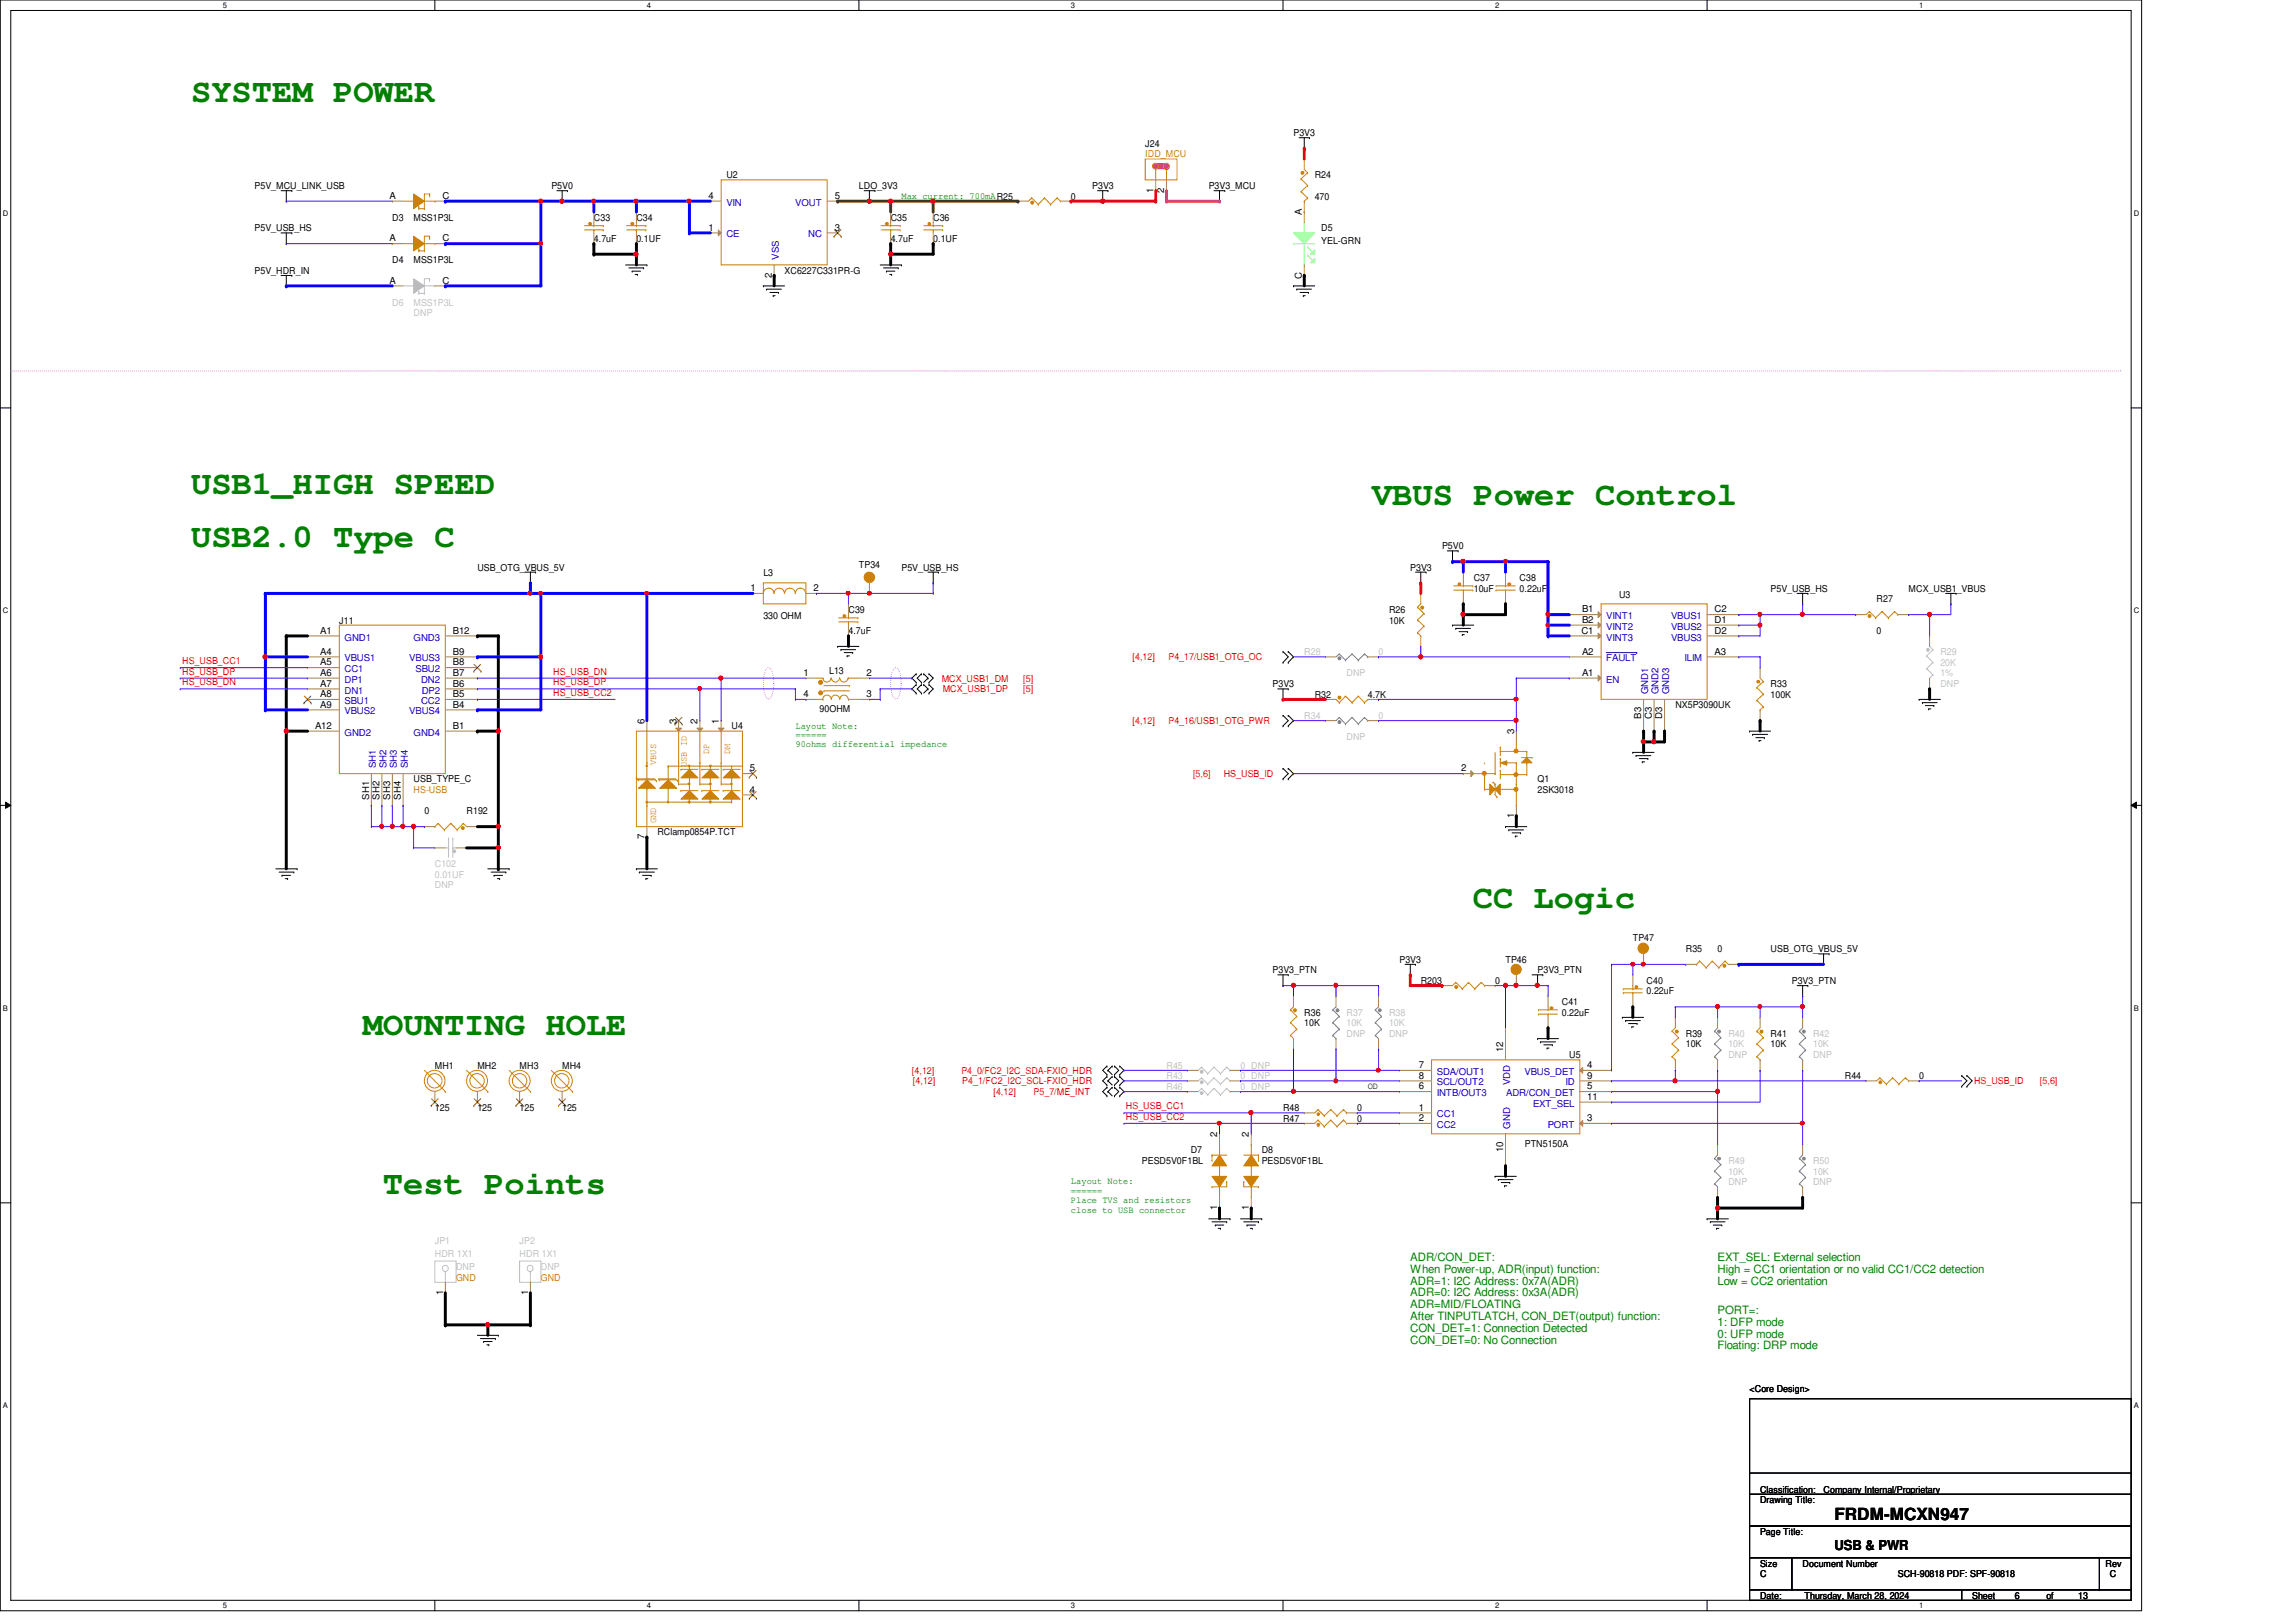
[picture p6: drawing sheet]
<svg xmlns="http://www.w3.org/2000/svg" width="297mm" height="210mm" viewBox="0 0 297 210" stroke-linecap="round" stroke-linejoin="round" font-family="sans-serif">
<defs><g id="words">
<g font-size="4.4" fill="#008000">
<text x="24.7" y="13.2">SYSTEM POWER</text>
<text x="24.7" y="64">USB1_HIGH SPEED</text>
<text x="177.5" y="65.4">VBUS Power Control</text>
<text x="24.7" y="70.8">USB2.0 Type C</text>
<text x="190.5" y="117.5">CC Logic</text>
<text x="46.9" y="133.9">MOUNTING HOLE</text>
<text x="49.5" y="154.5">Test Points</text>
</g>
<text font-size="2.2" x="237.3" y="196.8">FRDM-MCXN947</text>
<text font-size="1.8" x="237.3" y="200.5">USB &amp; PWR</text>
<g font-size="1.5" fill="#008000">
<text x="182.5" y="163.2">ADR/CON_DET:</text>
<text x="182.5" y="164.7">When Power-up, ADR(input) function:</text>
<text x="182.5" y="166.2">ADR=1: I2C Address: 0x7A(ADR)</text>
<text x="182.5" y="167.8">ADR=0: I2C Address: 0x3A(ADR)</text>
<text x="222.2" y="163.2">EXT_SEL: External selection</text>
<text x="222.2" y="164.7">High = CC1 orientation or no valid CC1/CC2 detection</text>
<text x="222.2" y="166.2">Low = CC2 orientation</text>
<text x="182.5" y="169.3">ADR=MID/FLOATING</text>
<text x="182.5" y="170.8">After TINPUTLATCH, CON_DET(output) function:</text>
<text x="182.5" y="172.3">CON_DET=1: Connection Detected</text>
<text x="182.5" y="173.9">CON_DET=0: No Connection</text>
<text x="222.2" y="170.1">PORT=:</text>
<text x="222.2" y="171.6">1: DFP mode</text>
<text x="222.2" y="173.1">0: UFP mode</text>
<text x="222.2" y="174.6">Floating: DRP mode</text>
</g>
<g font-size="1.2">
<text x="167.3" y="17.6">P3V3</text>
<text x="94" y="23.1">U2</text>
<text x="148.2" y="19">J24</text>
<text x="170.1" y="23.1">R24</text>
<text x="32.9" y="24.4">P5V_MCU_LINK_USB</text>
<text x="32.9" y="29.9">P5V_USB_HS</text>
<text x="50.4" y="25.7">A</text>
<text x="50.8" y="28.6">D3</text>
<text x="53.5" y="28.6">MSS1P3L</text>
<text x="57.2" y="25.7">C</text>
<text x="71.3" y="24.4">P5V0</text>
<text x="76.8" y="28.6">C33</text>
<text x="82.3" y="28.6">C34</text>
<text x="91.6" y="29.8">1</text>
<text x="91.6" y="25.7">4</text>
<text x="108" y="29.8">3</text>
<text x="108" y="25.7">5</text>
<text x="111.1" y="24.4">LDO_3V3</text>
<text x="115.2" y="28.6">C35</text>
<text x="120.7" y="28.6">C36</text>
<text x="138.6" y="25.8">0</text>
<text x="141.3" y="24.4">P3V3</text>
<text x="149.2" y="24.9" transform="rotate(-90 149.2 24.9)">1</text>
<text x="150.6" y="24.9" transform="rotate(-90 150.6 24.9)">2</text>
<text x="156.4" y="24.4">P3V3_MCU</text>
<text x="168.4" y="27.8" transform="rotate(-90 168.4 27.8)">A</text>
<text x="170.1" y="25.8">470</text>
<text x="170.9" y="29.9">D5</text>
<text x="32.9" y="35.4">P5V_HDR_IN</text>
<text x="50.4" y="31.2">A</text>
<text x="50.8" y="34">D4</text>
<text x="53.5" y="34">MSS1P3L</text>
<text x="57.2" y="31.2">C</text>
<text x="76.8" y="31.3">4.7uF</text>
<text x="82.3" y="31.3">0.1UF</text>
<text x="99.9" y="35.9" transform="rotate(-90 99.9 35.9)">2</text>
<text x="101.5" y="35.4">XC6227C331PR-G</text>
<text x="115.2" y="31.3">4.7uF</text>
<text x="120.7" y="31.3">0.1UF</text>
<text x="170.9" y="31.6">YEL-GRN</text>
<text x="50.4" y="36.7">A</text>
<text x="57.2" y="36.7">C</text>
<text x="168.4" y="36.2" transform="rotate(-90 168.4 36.2)">C</text>
<text x="186.6" y="71.1">P5V0</text>
<text x="61.8" y="73.8">USB_OTG_VBUS_5V</text>
<text x="97.1" y="76.5">1</text>
<text x="98.8" y="74.5">L3</text>
<text x="105.2" y="76.5">2</text>
<text x="111.1" y="73.5">TP34</text>
<text x="116.6" y="73.8">P5V_USB_HS</text>
<text x="182.5" y="73.8">P3V3</text>
<text x="190.7" y="75.2">C37</text>
<text x="190.7" y="76.6">10uF</text>
<text x="196.6" y="75.2">C38</text>
<text x="196.6" y="76.6">0.22uF</text>
<text x="209.5" y="77.4">U3</text>
<text x="229.1" y="76.6">P5V_USB_HS</text>
<text x="242.8" y="77.9">R27</text>
<text x="246.9" y="76.6">MCX_USB1_VBUS</text>
<text x="41.4" y="82">A1</text>
<text x="43.9" y="80.7">J11</text>
<text x="58.6" y="82">B12</text>
<text x="98.8" y="80.1">330 OHM</text>
<text x="109.8" y="79.3">C39</text>
<text x="109.8" y="82">4.7uF</text>
<text x="179.7" y="79.3">R26</text>
<text x="179.7" y="80.7">10K</text>
<text x="204.6" y="82">C1</text>
<text x="204.7" y="79.2">B1</text>
<text x="204.7" y="80.6">B2</text>
<text x="221.8" y="79.2">C2</text>
<text x="221.8" y="80.6">D1</text>
<text x="221.8" y="82">D2</text>
<text x="242.8" y="82">0</text>
<text x="41.4" y="84.7">A4</text>
<text x="41.4" y="86.1">A5</text>
<text x="41.4" y="87.5">A6</text>
<text x="41.4" y="88.9">A7</text>
<text x="58.6" y="84.7">B9</text>
<text x="58.6" y="86.1">B8</text>
<text x="58.6" y="87.5">B7</text>
<text x="58.6" y="88.9">B6</text>
<text x="104" y="87.5">1</text>
<text x="107.3" y="87.2">L13</text>
<text x="112.1" y="87.5">2</text>
<text x="164.6" y="88.9">P3V3</text>
<text x="204.7" y="87.5">A1</text>
<text x="204.7" y="84.7">A2</text>
<text x="221.8" y="84.7">A3</text>
<text x="229.1" y="88.9">R33</text>
<text x="40.8" y="94.3">A12</text>
<text x="41.4" y="90.2">A8</text>
<text x="41.4" y="91.6">A9</text>
<text x="58.6" y="90.2">B5</text>
<text x="58.6" y="91.6">B4</text>
<text x="58.6" y="94.3">B1</text>
<text x="83.4" y="93.6" transform="rotate(-90 83.4 93.6)">6</text>
<text x="87.5" y="93.6" transform="rotate(-90 87.5 93.6)">3</text>
<text x="90.3" y="93.6" transform="rotate(-90 90.3 93.6)">2</text>
<text x="93" y="93.6" transform="rotate(-90 93 93.6)">1</text>
<text x="94.7" y="94.4">U4</text>
<text x="104" y="90.2">4</text>
<text x="106" y="92.2">90OHM</text>
<text x="112.1" y="90.2">3</text>
<text x="170.1" y="90.3">R32</text>
<text x="177" y="90.3">4.7K</text>
<text x="195.9" y="95" transform="rotate(-90 195.9 95)">3</text>
<text x="212.3" y="93" transform="rotate(-90 212.3 93)">B3</text>
<text x="213.7" y="93" transform="rotate(-90 213.7 93)">C3</text>
<text x="215.1" y="93" transform="rotate(-90 215.1 93)">D3</text>
<text x="216.7" y="91.7">NX5P3090UK</text>
<text x="229.1" y="90.3">100K</text>
<text x="53.5" y="101.3">USB_TYPE_C</text>
<text x="97" y="99.8">5</text>
<text x="189" y="99.8">2</text>
<text x="198.9" y="101.3">Q1</text>
<text x="47.7" y="103.5" transform="rotate(-90 47.7 103.5)">SH1</text>
<text x="49.1" y="103.5" transform="rotate(-90 49.1 103.5)">SH2</text>
<text x="50.5" y="103.5" transform="rotate(-90 50.5 103.5)">SH3</text>
<text x="51.9" y="103.5" transform="rotate(-90 51.9 103.5)">SH4</text>
<text x="54.9" y="105.4">0</text>
<text x="60.4" y="105.4">R192</text>
<text x="97" y="102.6">4</text>
<text x="195.9" y="105.9" transform="rotate(-90 195.9 105.9)">1</text>
<text x="198.9" y="102.6">2SK3018</text>
<text x="83.4" y="108.6" transform="rotate(-90 83.4 108.6)">7</text>
<text x="85" y="108.1">RClamp0854P.TCT</text>
<text x="164.6" y="125.9">P3V3_PTN</text>
<text x="181.1" y="124.6">P3V3</text>
<text x="194.8" y="124.6">TP46</text>
<text x="198.9" y="125.9">P3V3_PTN</text>
<text x="211.2" y="121.8">TP47</text>
<text x="218.1" y="123.2">R35</text>
<text x="222.2" y="123.2">0</text>
<text x="229.1" y="123.2">USB_OTG_VBUS_5V</text>
<text x="168.7" y="131.4">R36</text>
<text x="183.8" y="127.3">R203</text>
<text x="193.4" y="127.3">0</text>
<text x="202.1" y="130">C41</text>
<text x="202.1" y="131.4">0.22uF</text>
<text x="213" y="127.3">C40</text>
<text x="213" y="128.7">0.22uF</text>
<text x="231.8" y="127.3">P3V3_PTN</text>
<text x="168.7" y="132.8">10K</text>
<text x="194.5" y="136.2" transform="rotate(-90 194.5 136.2)">12</text>
<text x="203" y="136.9">U5</text>
<text x="218.1" y="134.2">R39</text>
<text x="218.1" y="135.6">10K</text>
<text x="229.1" y="134.2">R41</text>
<text x="229.1" y="135.6">10K</text>
<text x="56.3" y="138.3">MH1</text>
<text x="56.3" y="143.8">125</text>
<text x="61.8" y="138.3">MH2</text>
<text x="61.8" y="143.8">125</text>
<text x="67.2" y="138.3">MH3</text>
<text x="67.2" y="143.8">125</text>
<text x="72.7" y="138.3">MH4</text>
<text x="72.7" y="143.8">125</text>
<text x="166" y="143.8">R48</text>
<text x="175.6" y="143.8">0</text>
<text x="177" y="140.9">OD</text>
<text x="183.6" y="141">6</text>
<text x="183.6" y="138.2">7</text>
<text x="183.6" y="139.6">8</text>
<text x="183.6" y="143.7">1</text>
<text x="205.4" y="138.2">4</text>
<text x="205.4" y="141">5</text>
<text x="205.4" y="139.6">9</text>
<text x="205.4" y="142.3">11</text>
<text x="238.7" y="139.7">R44</text>
<text x="248.3" y="139.7">0</text>
<text x="154" y="149.3">D7</text>
<text x="157.5" y="147.2" transform="rotate(-90 157.5 147.2)">2</text>
<text x="161.6" y="147.2" transform="rotate(-90 161.6 147.2)">2</text>
<text x="163.2" y="149.3">D8</text>
<text x="166" y="145.2">R47</text>
<text x="175.6" y="145.2">0</text>
<text x="183.6" y="145.1">2</text>
<text x="194.5" y="149.1" transform="rotate(-90 194.5 149.1)">10</text>
<text x="197.3" y="148.4">PTN5150A</text>
<text x="205.4" y="145.1">3</text>
<text x="147.7" y="150.6">PESD5V0F1BL</text>
<text x="163.2" y="150.6">PESD5V0F1BL</text>
<text x="157.5" y="156.6" transform="rotate(-90 157.5 156.6)">1</text>
<text x="161.6" y="156.6" transform="rotate(-90 161.6 156.6)">1</text>
<text x="57.3" y="167.6" transform="rotate(-90 57.3 167.6)">1</text>
<text x="68.3" y="167.6" transform="rotate(-90 68.3 167.6)">1</text>
<text x="226.4" y="180.1">&lt;Core Design&gt;</text>
<text x="227.7" y="194.5">Drawing Title:</text>
<text x="227.7" y="193.2">Classification:</text>
<text x="235.9" y="193.2">Company Internal/Proprietary</text>
<text x="227.7" y="202.7">Size</text>
<text x="227.7" y="198.6">Page Title:</text>
<text x="233.2" y="202.7">Document Number</text>
<text x="272.4" y="202.7">Rev</text>
<text x="227.7" y="206.9">Date:</text>
<text x="227.7" y="204.1">C</text>
<text x="233.5" y="206.9">Thursday, March 28, 2024</text>
<text x="245.5" y="204.1">SCH-90818 PDF: SPF-90818</text>
<text x="255.1" y="206.9">Sheet</text>
<text x="260.6" y="206.9">6</text>
<text x="264.7" y="206.9">of</text>
<text x="268.9" y="206.9">13</text>
<text x="273" y="204.1">C</text>
</g>
<g font-size="1.2" fill="#ff8000">
<text x="148.2" y="20.3">IDD_MCU</text>
<text x="53.5" y="102.6">HS-USB</text>
<text x="59" y="165.7">GND</text>
<text x="70" y="165.7">GND</text>
</g>
<g font-size="1.2" fill="#00c">
<text x="94" y="26.6">VIN</text>
<text x="102.9" y="26.6">VOUT</text>
<text x="94" y="30.7">CE</text>
<text x="100.8" y="33.6" transform="rotate(-90 100.8 33.6)">VSS</text>
<text x="104.6" y="30.7">NC</text>
<text x="44.6" y="82.9">GND1</text>
<text x="53.5" y="82.9">GND3</text>
<text x="207.8" y="80.1">VINT1</text>
<text x="207.8" y="81.5">VINT2</text>
<text x="207.8" y="82.9">VINT3</text>
<text x="216.2" y="80.1">VBUS1</text>
<text x="216.2" y="81.5">VBUS2</text>
<text x="216.2" y="82.9">VBUS3</text>
<text x="44.6" y="85.6">VBUS1</text>
<text x="44.6" y="87">CC1</text>
<text x="44.6" y="88.3">DP1</text>
<text x="44.6" y="89.7">DN1</text>
<text x="53" y="85.6">VBUS3</text>
<text x="53.8" y="87">SBU2</text>
<text x="54.5" y="88.3">DN2</text>
<text x="54.6" y="89.7">DP2</text>
<text x="207.8" y="88.3">EN</text>
<text x="207.8" y="85.6">FAULT</text>
<text x="213.2" y="89.8" transform="rotate(-90 213.2 89.8)">GND1</text>
<text x="214.6" y="89.8" transform="rotate(-90 214.6 89.8)">GND2</text>
<text x="215.9" y="89.8" transform="rotate(-90 215.9 89.8)">GND3</text>
<text x="217.9" y="85.6">ILIM</text>
<text x="44.6" y="91.1">SBU1</text>
<text x="44.6" y="92.5">VBUS2</text>
<text x="44.6" y="95.2">GND2</text>
<text x="53" y="92.5">VBUS4</text>
<text x="53.5" y="95.2">GND4</text>
<text x="54.5" y="91.1">CC2</text>
<text x="48.6" y="99.4" transform="rotate(-90 48.6 99.4)">SH1</text>
<text x="50" y="99.4" transform="rotate(-90 50 99.4)">SH2</text>
<text x="51.3" y="99.4" transform="rotate(-90 51.3 99.4)">SH3</text>
<text x="52.7" y="99.4" transform="rotate(-90 52.7 99.4)">SH4</text>
<text x="185.9" y="141.9">INTB/OUT3</text>
<text x="185.9" y="139.1">SDA/OUT1</text>
<text x="185.9" y="140.5">SCL/OUT2</text>
<text x="194.9" y="141.9">ADR/CON_DET</text>
<text x="195.4" y="140.5" transform="rotate(-90 195.4 140.5)">VDD</text>
<text x="197.2" y="139.1">VBUS_DET</text>
<text x="198.3" y="143.2">EXT_SEL</text>
<text x="202.5" y="140.5">ID</text>
<text x="185.9" y="144.6">CC1</text>
<text x="185.9" y="146">CC2</text>
<text x="195.4" y="146" transform="rotate(-90 195.4 146)">GND</text>
<text x="200.2" y="146">PORT</text>
</g>
<g font-size="1.2" fill="#008000">
<text x="116.6" y="25.7">Max current: 700mAR25</text>
<text x="102.9" y="94.3">Layout Note:</text>
<text x="102.9" y="95.5">======</text>
<text x="102.9" y="96.7">90ohms differential impedance</text>
<text x="138.6" y="153.2">Layout Note:</text>
<text x="138.6" y="154.5">======</text>
<text x="138.6" y="155.7">Place TVS and resistors</text>
<text x="138.6" y="156.9">close to USB connector</text>
</g>
<g font-size="1.2" fill="#c0c0c0">
<text x="50.8" y="39.5">D6</text>
<text x="53.5" y="39.5">MSS1P3L</text>
<text x="53.5" y="40.9">DNP</text>
<text x="168.7" y="84.8">R28</text>
<text x="174.2" y="87.5">DNP</text>
<text x="178.3" y="84.8">0</text>
<text x="251" y="84.8">R29</text>
<text x="251" y="86.1">20K</text>
<text x="251" y="88.9">DNP</text>
<text x="251" y="87.5">1%</text>
<text x="168.7" y="93">R34</text>
<text x="174.2" y="95.8">DNP</text>
<text x="178.3" y="93">0</text>
<text x="56.3" y="112.2">C102</text>
<text x="56.3" y="113.6">0.01UF</text>
<text x="56.3" y="115">DNP</text>
<text x="174.2" y="131.4">R37</text>
<text x="179.7" y="131.4">R38</text>
<text x="174.2" y="132.8">10K</text>
<text x="174.2" y="134.2">DNP</text>
<text x="179.7" y="132.8">10K</text>
<text x="179.7" y="134.2">DNP</text>
<text x="223.6" y="134.2">R40</text>
<text x="223.6" y="135.6">10K</text>
<text x="223.6" y="136.9">DNP</text>
<text x="234.6" y="134.2">R42</text>
<text x="234.6" y="135.6">10K</text>
<text x="234.6" y="136.9">DNP</text>
<text x="150.9" y="141">R46</text>
<text x="150.9" y="139.7">R43</text>
<text x="150.9" y="138.3">R45</text>
<text x="160.5" y="141">0 DNP</text>
<text x="160.5" y="139.7">0 DNP</text>
<text x="160.5" y="138.3">0 DNP</text>
<text x="223.6" y="150.6">R49</text>
<text x="223.6" y="152">10K</text>
<text x="223.6" y="153.4">DNP</text>
<text x="234.6" y="150.6">R50</text>
<text x="234.6" y="152">10K</text>
<text x="234.6" y="153.4">DNP</text>
<text x="56.3" y="161">JP1</text>
<text x="67.2" y="161">JP2</text>
<text x="56.3" y="162.7">HDR 1X1</text>
<text x="59" y="164.3">DNP</text>
<text x="67.2" y="162.7">HDR 1X1</text>
<text x="70" y="164.3">DNP</text>
</g>
<g font-size="1.2" fill="#f00">
<text x="23.6" y="85.9">HS_USB_CC1</text>
<text x="23.6" y="87.3">HS_USB_DP</text>
<text x="23.6" y="88.7">HS_USB_DN</text>
<text x="71.6" y="87.3">HS_USB_DN</text>
<text x="71.6" y="88.7">HS_USB_DP</text>
<text x="121.8" y="88.2">MCX_USB1_DM</text>
<text x="122" y="89.6">MCX_USB1_DP</text>
<text x="132.4" y="89.6">[5]</text>
<text x="132.4" y="88.2">[5]</text>
<text x="146.5" y="85.5">[4,12]</text>
<text x="151.2" y="85.5">P4_17/USB1_OTG_OC</text>
<text x="71.6" y="90">HS_USB_CC2</text>
<text x="146.5" y="93.7">[4,12]</text>
<text x="151.2" y="93.7">P4_16/USB1_OTG_PWR</text>
<text x="154.3" y="100.6">[5,6]</text>
<text x="158.3" y="100.6">HS_USB_ID</text>
<text x="118" y="139">[4,12]</text>
<text x="118.1" y="140.3">[4,12]</text>
<text x="124.4" y="139">P4_0/FC2_I2C_SDA-FXIO_HDR</text>
<text x="124.5" y="140.3">P4_1/FC2_I2C_SCL-FXIO_HDR</text>
<text x="128.5" y="141.7">[4,12]</text>
<text x="133.7" y="141.7">P5_7/ME_INT</text>
<text x="145.7" y="143.6">HS_USB_CC1</text>
<text x="255.4" y="140.3">HS_USB_ID</text>
<text x="263.9" y="140.3">[5,6]</text>
<text x="145.7" y="144.9">HS_USB_CC2</text>
</g>
<g font-size="1.2" fill="#cc8006">
<text x="84.9" y="99" transform="rotate(-90 84.9 99)">VBUS</text>
<text x="88.9" y="99.3" transform="rotate(-90 88.9 99.3)">USB ID</text>
<text x="91.7" y="97.6" transform="rotate(-90 91.7 97.6)">DP</text>
<text x="94.5" y="97.6" transform="rotate(-90 94.5 97.6)">DM</text>
<text x="84.9" y="106.6" transform="rotate(-90 84.9 106.6)">GND</text>
</g>
<g font-size="1">
<text x="28.8" y="1">5</text>
<text x="83.7" y="1">4</text>
<text x="138.6" y="1">3</text>
<text x="193.4" y="1">2</text>
<text x="248.3" y="1">1</text>
<text x=".4" y="27.9">D</text>
<text x="276.1" y="27.9">D</text>
<text x=".4" y="79.4">C</text>
<text x="276.1" y="79.4">C</text>
<text x=".4" y="130.8">B</text>
<text x="276.1" y="130.8">B</text>
<text x=".4" y="182.2">A</text>
<text x="276.1" y="182.2">A</text>
<text x="28.8" y="208.1">5</text>
<text x="83.7" y="208.1">4</text>
<text x="138.6" y="208.1">3</text>
<text x="193.4" y="208.1">2</text>
<text x="248.3" y="208.1">1</text>
</g>
</g></defs>
<path d="M0 0h277.1v208.4h-277.1zM1.4 1.4h274.3v205.7h-274.3z" fill="none" stroke="#000" stroke-width=".13"/>
<g fill="#fff">
<path d="M28.8 .1h.6v1.1h-.6z"/>
<path d="M28.8 207.2h.6v1.1h-.6z"/>
</g>
<path d="M56.3 0v1.4M56.3 207.1v1.3" fill="none" stroke="#000" stroke-width=".13"/>
<g fill="#fff">
<path d="M83.7 .1h.5v1.1h-.5z"/>
<path d="M83.7 207.2h.5v1.1h-.5z"/>
</g>
<path d="M111.1 0v1.4M111.1 207.1v1.3" fill="none" stroke="#000" stroke-width=".13"/>
<g fill="#fff">
<path d="M138.6 .1h.5v1.1h-.5z"/>
<path d="M138.6 207.2h.5v1.1h-.5z"/>
</g>
<path d="M166 0v1.4M166 207.1v1.3" fill="none" stroke="#000" stroke-width=".13"/>
<g fill="#fff">
<path d="M193.4 .1h.6v1.1h-.6z"/>
<path d="M193.4 207.2h.6v1.1h-.6z"/>
</g>
<path d="M220.8 0v1.4M220.8 207.1v1.3" fill="none" stroke="#000" stroke-width=".13"/>
<g fill="#fff">
<path d="M248.3 .1h.5v1.1h-.5z"/>
<path d="M248.3 207.2h.5v1.1h-.5z"/>
<path d="M.4 27.1h.7v1.1h-.7z"/>
<path d="M276.1 27.1h.7v1.1h-.7z"/>
<path d="M.4 78.5h.7v1.1h-.7z"/>
<path d="M276.1 78.5h.7v1.1h-.7z"/>
</g>
<path d="M0 52.8h1.4M275.7 52.8h1.4" fill="none" stroke="#000" stroke-width=".13"/>
<g fill="#fff">
<path d="M.4 129.9h.6v1.1h-.6z"/>
<path d="M276.1 129.9h.6v1.1h-.6z"/>
</g>
<path d="M0 104.2h1.4M.7 103.8l.7 .4-.7 .4zM275.7 104.2l.7-.4v.8zM275.7 104.2h1.4" fill="none" stroke="#000" stroke-width=".13"/>
<path d="M.7 103.8l.7 .4-.7 .4zM275.7 104.2l.7-.4v.8z" fill="#000"/>
<g fill="#fff">
<path d="M.4 181.4h.6v1.1h-.6z"/>
<path d="M276.1 181.4h.6v1.1h-.6z"/>
</g>
<path d="M0 155.7h1.4M275.7 155.7h1.4" fill="none" stroke="#000" stroke-width=".13"/>
<path d="M1.4 48h273M274.4 48h.1M99.2 86.5l.2-.1a1.5 1.5 0 0 1 .7 1.4 4.1 4.1 0 0 1-.5 2.6l-.2 .1a1.46 1.46 0 0 1-.6-1.4 4.1 4.1 0 0 1 .4-2.6zM115.7 86.5l.2-.1a1.5 1.5 0 0 1 .6 1.4 4.1 4.1 0 0 1-.4 2.6l-.2 .1a1.46 1.46 0 0 1-.6-1.4 4.1 4.1 0 0 1 .4-2.6z" fill="none" stroke="#f0f" stroke-width=".13" stroke-dasharray="0 .3"/>
<path d="M149.5 21.5h1.4" fill="none" stroke="#f0f" stroke-width=".8"/>
<circle cx="150.9" cy="21.5" r=".4" fill="#f0f"/>
<g fill="none" stroke="#000" stroke-width=".13">
<path d="M168.1 17.8h1.3M168.7 19.2h.1M168.7 17.8v1.4M169.4 17.8h.1M36.4 35.6h1.4M36.4 24.7h1.4M36.4 30.1h1.4M37 37h.1M37 26h.1M37 31.5h.1M37 24.7v1.3M37 30.1v1.4"/>
<path d="M37 35.6v1.4M37.8 35.6h.1M37.8 24.7h.1M37.8 30.1h.1M72 24.7h1.4M72.7 26h.1M72.7 24.7v1.3M73.4 24.7h.1M80.9 34.3h2.8M81.4 34.7h1.9M81.8 35.1h.1M81.8 35.1h1.1"/>
<path d="M82.2 35.5h.3M82.5 35.5h.1M83.3 34.7h.1M83.7 34.3h.1M98.8 37h.1M98.8 37h2.7M99.2 37.4h.1M99.2 37.4h1.9M99.6 37.8h1.1M100 38.3h.1M100 38.3h.3M100.7 37.8h.1"/>
<path d="M111.8 24.7h1.4M112.5 26h.1M112.5 24.7v1.3M113.2 24.7h.1M113.9 34.3h2.7M114.3 34.7h1.9M114.7 35.1h.1M114.7 35.1h1.1M115.1 35.5h.3M115.4 35.5h.1M116.2 34.7h.1M116.6 34.3h.1"/>
<path d="M142 24.7h1.3M142.7 26h.1M142.7 24.7v1.3M143.3 24.7h.1M157.1 24.7h1.4M157.8 26h.1M157.8 24.7v1.3M158.5 24.7h.1M167.3 37h.1M167.3 37h2.8M167.8 37.4h.1M167.8 37.4h1.9"/>
<path d="M168.2 37.8h1.1M168.6 38.3h.1M168.6 38.3h.3M169.3 37.8h.1M67.9 74h1.4M68.6 75.4h.1M68.6 74v1.4M69.3 74h.1M120.1 74h1.3M120.7 75.4h.1M120.7 74v1.4M121.4 74h.1"/>
<path d="M183.1 74h1.4M183.8 75.4h.1M183.8 74v1.4M184.5 74h.1M187.2 71.3h1.4M187.9 72.7h.1M187.9 71.3v1.4M188.6 71.3h.1M232.5 76.8h1.4M233.2 78.1h.1M233.2 76.8v1.3M233.9 76.8h.1"/>
<path d="M251.7 76.8h1.4M252.4 78.1h.1M252.4 76.8v1.3M253.1 76.8h.1M108.4 83.7h.1M108.4 83.7h2.7M108.8 84.1h.1M108.8 84.1h1.9M109.2 84.5h1.1M109.6 84.9h.1M109.6 84.9h.3M110.3 84.5h.1"/>
<path d="M118.5 87.2h.1M118.5 88.3h.1M118.5 88.6h.1M118.5 89.7h.1M118.5 87.2l-.5 .6 .5 .5M118.5 88.6l-.5 .6 .5 .5M119.2 87.2h.1M119.2 88.3h.1M119.2 88.6h.1M119.2 89.7h.1M119.2 87.2l-.5 .6 .5 .5M119.2 88.6l-.5 .6 .5 .5"/>
<path d="M119.5 87.2h.1M119.5 88.6h.1M119.5 88.6l.6 .6M119.5 87.2l.6 .6M120.1 87.8h.1M120.1 89.2h.1M120.1 87.8l-.6 .5M120.1 89.2l-.6 .5M120.2 88.3h.1M120.2 87.2h.1M120.2 89.7h.1M120.2 88.6h.1"/>
<path d="M120.2 87.2l.5 .6-.5 .5M120.2 88.6l.5 .6-.5 .5M165.3 89.2h1.4M166 90.5h.1M166 99.4h.1M166 93.9h.1M166 92.6h.1M166 85.7h.1M166 84.3h.1M166 89.2v1.3M166 99.4l.7 .7-.7 .7M166 92.6l.7 .7-.7 .6"/>
<path d="M166 84.3l.7 .7-.7 .7M166.7 89.2h.1M166.7 99.4h.1M166.7 92.6h.1M166.7 93.9h.1M166.7 84.3h.1M166.7 85.7h.1M166.7 99.4l.6 .7-.6 .7M166.7 92.6l.6 .7-.6 .6M166.7 84.3l.6 .7-.6 .7M187.9 80.9h.1M187.9 80.9h2.8"/>
<path d="M188.3 81.3h.1M188.3 81.3h1.9M188.8 81.7h1.1M189.2 82.1h.1M189.2 82.1h.2M189.9 81.7h.1M211.2 97.4h.1M211.2 97.4h2.8M211.7 97.8h.1M211.7 97.8h1.9M212.1 98.2h1.1M212.5 98.6h.1"/>
<path d="M212.5 98.6h.3M213.2 98.2h.1M226.4 94.6h.1M226.4 94.6h2.7M226.7 95h.1M226.7 95h2M227.2 95.5h1.1M227.6 95.8h.1M227.6 95.8h.2M228.3 95.5h.1M248.3 90.5h.1M248.3 90.5h2.7"/>
<path d="M248.7 90.9h.1M248.7 90.9h1.9M249.1 91.3h1.1M249.5 91.7h.1M249.5 91.7h.3M250.2 91.3h.1M35.7 112.4h2.7M36.1 112.9h1.9M36.5 113.3h.1M36.5 113.3h1.1M36.9 113.7h.3M37.2 113.7h.1"/>
<path d="M38 112.9h.1M38.4 112.4h.1M63.1 112.4h2.8M63.5 112.9h1.9M63.9 113.3h.1M63.9 113.3h1.1M64.3 113.7h.3M64.6 113.7h.1M65.4 112.9h.1M65.9 112.4h.1M82.3 112.4h.1M82.3 112.4h2.7"/>
<path d="M82.7 112.9h.1M82.7 112.9h2M83.1 113.3h1.1M83.6 113.7h.1M83.6 113.7h.2M84.2 113.3h.1M166 100.8h.1M166.7 100.8h.1M194.8 107h.1M194.8 107h2.7M195.2 107.4h.1M195.2 107.4h1.9"/>
<path d="M195.6 107.8h1.1M196 108.2h.1M196 108.2h.3M196.7 107.8h.1M143.2 139.1h.1M143.2 138h.1M143.2 139.3h.1M143.2 138l-.5 .5 .5 .6M143.2 139.3l-.5 .6 .5 .5M143.3 138.5h.1M143.3 139.9h.1M143.3 138.5l.6 .6"/>
<path d="M143.3 139.9l.6 .5M143.9 138h.1M143.9 139.3h.1M143.9 138l-.6 .5M143.9 139.3l-.6 .6M144.2 138h.1M144.2 139.1h.1M144.2 139.3h.1M144.2 138l.5 .5-.5 .6M144.2 139.3l.5 .6-.5 .5M144.9 138h.1M144.9 139.1h.1"/>
<path d="M144.9 139.3h.1M144.9 138l.5 .5-.5 .6M144.9 139.3l.5 .6-.5 .5M165.3 126.2h1.4M166 127.6h.1M166 126.2v1.4M166.7 126.2h.1M181.8 124.8h1.3M182.5 126.2h.1M182.5 124.8v1.4M183.1 124.8h.1M198.2 126.2h1.4"/>
<path d="M198.9 134.4h.1M198.9 127.6h.1M198.9 134.4h2.7M198.9 126.2v1.4M199.3 134.8h.1M199.3 134.8h1.9M199.6 126.2h.1M199.7 135.2h1.1M200.1 135.6h.1M200.1 135.6h.3M200.8 135.2h.1M209.9 131.7h.1"/>
<path d="M209.9 131.7h2.7M210.3 132.1h.1M210.3 132.1h1.9M210.7 132.5h1.1M211.1 132.9h.1M211.1 132.9h.3M211.8 132.5h.1M232.5 127.6h1.4M233.2 128.9h.1M233.2 127.6v1.3M233.9 127.6h.1M235.2 123.4h1.4"/>
<path d="M235.9 124.8h.1M235.9 123.4v1.4M236.6 123.4h.1M253.8 139.2h.1M253.8 139.2l.7 .7-.7 .7M254.5 139.2h.1M254.5 139.2l.6 .7-.6 .7M143.2 140.4h.1M143.2 141.8h.1M143.2 140.7h.1M143.2 140.7l-.5 .6 .5 .5M143.3 141.3h.1"/>
<path d="M143.3 141.3l.6 .5M143.9 140.7h.1M143.9 140.7l-.6 .6M144.2 140.4h.1M144.2 140.7h.1M144.2 141.8h.1M144.2 140.7l.5 .6-.5 .5M144.9 140.4h.1M144.9 140.7h.1M144.9 141.8h.1M144.9 140.7l.5 .6-.5 .5M156.4 157.7h2.7"/>
<path d="M156.8 158.1h1.9M157.2 158.5h.1M157.2 158.5h1.1M157.6 159h.3M157.9 159h.1M158.7 158.1h.1M159.1 157.7h.1M160.5 157.7h2.7M160.9 158.1h1.9M161.3 158.5h.1M161.3 158.5h1.1M161.8 159h.2"/>
<path d="M162 159h.1M162.8 158.1h.1M163.2 157.7h.1M193.4 152.2h.1M193.4 152.2h2.8M193.8 152.7h.1M193.8 152.7h1.9M194.2 153h1.1M194.6 153.5h.1M194.6 153.5h.3M195.3 153h.1M220.8 157.7h.1"/>
<path d="M220.8 157.7h2.8M221.3 158.1h.1M221.3 158.1h1.9M221.7 158.5h1.1M222.1 159h.1M222.1 159h.3M222.8 158.5h.1M253.8 140.6h.1M254.5 140.6h.1M61.8 172.8h2.7M62.1 173.2h2M62.6 173.6h.1"/>
<path d="M62.6 173.6h1.1M63 174h.2M63.2 174h.1M64.1 173.2h.1M64.5 172.8h.1M226.4 193.4h49.3v4.1h-49.3zM226.4 197.5h49.3v4.1h-49.3zM226.4 181h49.3v12.4h-49.3zM226.4 190.6h49.3M275.7 190.6h.1M226.4 201.6h5.4v4.1h-5.4zM226.4 205.7h27.4v1.4h-27.4z"/>
<path d="M231.8 201.6h39.8v4.1h-39.8zM253.8 205.7h21.9v1.4h-21.9zM271.6 201.6h4.1v4.1h-4.1z"/>
</g>
<path d="M52.2 37h1.3M53.5 37h.1M54.2 38h.1M54.2 38h.7M54.9 38h.1M54.9 37h1.4M55.6 36.1h.1M55.6 36.1h-.7v1.9M56.3 37h.1" fill="none" stroke="#c0c0c0" stroke-width=".13"/>
<path d="M53.5 36.1l1.4 .9-1.4 1z" fill-rule="evenodd" fill="#c0c0c0"/>
<path d="M53.5 36.1l1.4 .9-1.4 1zM54.2 37.7h.1M54.2 37.7v.3M55.6 36.3h.1M55.6 36.1v.2" fill="none" stroke="#c0c0c0" stroke-width=".13"/>
<path d="M50.8 37h.1M50.8 37h1.4M56.3 37h1.3M57.6 37h.1" fill="none" stroke="#a84" stroke-width=".13"/>
<path d="M243.2 139.5h.1M243.2 139.5l-.4 .4M243.2 139.5l.8 .8M244.9 139.5h.1M244.9 139.5l-.9 .8M244.9 139.5l.8 .8M246.5 139.5h.1M246.5 139.5l-.8 .8M246.5 139.5l.4 .4M246.9 139.9h.1M244 140.3h.1M245.7 140.3h.1" fill="none" stroke="#cc8006" stroke-width=".13"/>
<path d="M243.1 139.9h.3v.3l-.2 .1-.1-.1z" fill-rule="evenodd" fill="#cc8006"/>
<path d="M243.1 139.9h.3v.3l-.2 .1-.1-.1z" fill="none" stroke="#cc8006" stroke-width=".13"/>
<path d="M241.4 139.9h.1M241.4 139.9h1.4M246.9 139.9h1.4M248.3 139.9h.1M68.6 167.3h.1M68.6 165.9v1.4" fill="none" stroke="#a84" stroke-width=".13"/>
<g fill="none" stroke="#c0c0c0" stroke-width=".13">
<path d="M67.2 163.2h2.8v2.7h-2.8zM68.6 164.6h.1M68.6 164.6v1.3"/>
<circle cx="68.6" cy="164.1" r=".39"/>
</g>
<circle cx="112.5" cy="74.7" r=".68" fill="#cc8006"/>
<g fill="none" stroke="#cc8006" stroke-width=".13">
<path d="M188.1 76.4h2.4M188.1 75.8h2.4M189.3 76.4h.1M189.3 76.4v.4M190.5 76.4h.1M190.5 75.8h.1"/>
<circle cx="112.5" cy="74.7" r=".68"/>
</g>
<path d="M112.5 76.8h.1M112.5 75.4v1.4" fill="none" stroke="#a84" stroke-width=".13"/>
<path d="M188.7 75.5h.2v.2h-.2z" fill-rule="evenodd" fill="#cc8006"/>
<path d="M188.7 75.5h.2v.2h-.2zM189.3 75.8h.1M189.3 75.4v.4M160.9 149.5h1.9M161.9 150.9h.1M161.9 148.1h.1M161.9 148.1v1.4M161.9 150.9v1.3M162.8 149.5h.1M162.8 150.2h.1M162.8 149.5v.7" fill="none" stroke="#cc8006" stroke-width=".13"/>
<path d="M189.3 74h.1M189.3 78.1h.1M189.3 74v1.4M189.3 76.8v1.3" fill="none" stroke="#a84" stroke-width=".13"/>
<path d="M161.9 149.5l.9 1.4h-1.9z" fill-rule="evenodd" fill="#cc8006"/>
<path d="M161.9 149.5l.9 1.4h-1.9z" fill="none" stroke="#cc8006" stroke-width=".13"/>
<path d="M160.9 152.2h1.9l-.9 1.4z" fill-rule="evenodd" fill="#cc8006"/>
<path d="M160.9 152.2h1.9l-.9 1.4zM160.9 152.9h.1M160.9 152.9v.7h1.9M161.9 153.6h.1M161.9 153.6v1.4M162.8 153.6h.1" fill="none" stroke="#cc8006" stroke-width=".13"/>
<path d="M161.9 156.3h.1M161.9 146.7h.1M161.9 146.7v1.4M161.9 155v1.3" fill="none" stroke="#a84" stroke-width=".13"/>
<path d="M155.4 140.8h.1M155.4 140.8l-.4 .5M155.4 140.8l.8 .9M156.2 141.7h.1M157.1 140.8h.1M157.1 140.8l-.9 .9M157.1 140.8l.8 .9M157.9 141.7h.1M158.7 140.8h.1M158.7 140.8l-.8 .9M158.7 140.8l.4 .5M159.1 141.3h.1" fill="none" stroke="#c0c0c0" stroke-width=".13"/>
<path d="M155.3 141.3h.3v.3h-.2h-.1z" fill-rule="evenodd" fill="#c0c0c0"/>
<path d="M155.3 141.3h.3v.3h-.2h-.1z" fill="none" stroke="#c0c0c0" stroke-width=".13"/>
<path d="M153.6 141.3h.1M153.6 141.3h1.4M159.1 141.3h1.4M160.5 141.3h.1" fill="none" stroke="#a84" stroke-width=".13"/>
<path d="M170.5 144.9h.1M170.5 144.9l-.4 .5M170.5 144.9l.8 .9M171.3 145.8h.1M172.2 144.9h.1M172.2 144.9l-.9 .9M172.2 144.9l.8 .9M173 145.8h.1M173.8 144.9h.1M173.8 144.9l-.8 .9M173.8 144.9l.4 .5M174.2 145.4h.1" fill="none" stroke="#cc8006" stroke-width=".13"/>
<path d="M170.4 145.4h.3v.3l-.1 .1-.2-.1z" fill-rule="evenodd" fill="#cc8006"/>
<path d="M170.4 145.4h.3v.3l-.1 .1-.2-.1z" fill="none" stroke="#cc8006" stroke-width=".13"/>
<path d="M168.7 145.4h.1M168.7 145.4h1.4M174.2 145.4h1.4M175.6 145.4h.1" fill="none" stroke="#a84" stroke-width=".13"/>
<circle cx="196.1" cy="125.5" r=".66" fill="#cc8006"/>
<g fill="none" stroke="#cc8006" stroke-width=".13">
<path d="M54.9 138.5l2.7 2.8M57.6 141.3h.1"/>
<circle cx="56.2" cy="139.9" r="1.35"/>
<circle cx="56.2" cy="139.9" r=".95"/>
<circle cx="196.1" cy="125.5" r=".66"/>
</g>
<path d="M196.2 127.6h.1M196.2 126.2v1.4M56.3 142.6h.1M56.3 141.3v1.3" fill="none" stroke="#a84" stroke-width=".13"/>
<path d="M55.8 143.1h.1M55.8 142.2l.9 .9M56.7 142.2l-.9 .9M56.7 143.1h.1" fill="none" stroke="#804000" stroke-width=".13"/>
<path d="M57.6 109.7h.4M58 108.5h.1M58 109.7h.1M58 108.5v2.5M58.6 108.5h.1M58.6 108.5v2.5" fill="none" stroke="#c0c0c0" stroke-width=".13"/>
<path d="M58.6 110h.3v.3l-.1 .1-.2-.1z" fill-rule="evenodd" fill="#c0c0c0"/>
<path d="M58.6 109.7h.1M58.6 109.7h.4M58.6 110h.3v.3l-.1 .1-.2-.1z" fill="none" stroke="#c0c0c0" stroke-width=".13"/>
<path d="M56.3 109.7h.1M56.3 109.7h1.3M59 109.7h1.4M60.4 109.7h.1" fill="none" stroke="#a84" stroke-width=".13"/>
<path d="M56.3 107h.1M56.7 106.6h.1M56.7 106.6l.8 .8M56.7 106.6l-.4 .4M57.5 107.4h.1M58.3 106.6h.1M58.3 106.6l.8 .8M58.3 106.6l-.8 .8M59.1 107.4h.1M59.9 106.6h.1M59.9 106.6l.5 .4M59.9 106.6l-.8 .8" fill="none" stroke="#cc8006" stroke-width=".13"/>
<path d="M59.7 107h.3v.3l-.1 .1-.2-.1z" fill-rule="evenodd" fill="#cc8006"/>
<path d="M108.5 80h2.5M111 80h.1M108.5 80.5h2.5M109.8 80.5h.1M109.8 80.5v.4M111 80.5h.1M59.7 107h.3v.3l-.1 .1-.2-.1z" fill="none" stroke="#cc8006" stroke-width=".13"/>
<path d="M54.9 107h.1M54.9 107h1.4M60.4 107h1.4M61.8 107h.1" fill="none" stroke="#a84" stroke-width=".13"/>
<path d="M109.1 79.6h.3v.3h-.2h-.1z" fill-rule="evenodd" fill="#cc8006"/>
<g fill="none" stroke="#cc8006" stroke-width=".13">
<path d="M109.1 79.6h.3v.3h-.2h-.1zM109.8 80h.1M109.8 79.5v.5M219.5 124.8h.1M219.9 124.4h.1M219.9 124.4l.8 .8M219.9 124.4l-.4 .4M220.7 125.2h.1M221.5 124.4h.1M221.5 124.4l.9 .8M221.5 124.4l-.8 .8M222.4 125.2h.1"/>
<path d="M223.2 124.4h.1M223.2 124.4l.4 .4M223.2 124.4l-.8 .8"/>
</g>
<path d="M109.8 78.1h.1M109.8 78.1v1.4M109.8 82.3h.1M109.8 80.9v1.4" fill="none" stroke="#a84" stroke-width=".13"/>
<path d="M223 124.9h.2v.2l-.1 .1-.1-.1z" fill-rule="evenodd" fill="#cc8006"/>
<path d="M223 124.9h.2v.2l-.1 .1-.1-.1z" fill="none" stroke="#cc8006" stroke-width=".13"/>
<path d="M218.1 124.8h.1M218.1 124.8h1.4M223.6 124.8h1.4M225 124.8h.1" fill="none" stroke="#a84" stroke-width=".13"/>
<path d="M221.8 133.4h.1M221.8 135.1h.1M221.8 136.7h.1M221.8 133.4l.8 .9M221.8 135.1l.8 .8M221.8 136.7l.4 .5M222.2 137.2h.1M222.2 133l-.4 .4M222.6 134.3h.1M222.6 135.9h.1M222.6 134.3l-.8 .8M222.6 135.9l-.8 .8" fill="none" stroke="#808080" stroke-width=".13"/>
<path d="M222.3 133.4h.2v.2l-.1 .1-.1-.1z" fill-rule="evenodd" fill="#808080"/>
<path d="M222.3 133.4h.2v.2l-.1 .1-.1-.1z" fill="none" stroke="#808080" stroke-width=".13"/>
<path d="M222.2 131.7h.1M222.2 138.5h.1M222.2 131.7v1.3M222.2 137.2v1.3" fill="none" stroke="#a84" stroke-width=".13"/>
<path d="M94.7 102.3l1.1 1.1h-2.2z" fill="#cc8006"/>
<path d="M93.6 99.6h.1M93.6 99.6h2.2M94.7 102.3l1.1 1.1h-2.2z" fill="none" stroke="#cc8006" stroke-width=".13"/>
<path d="M91.9 102.3l1.1 1.1h-2.2z" fill="#cc8006"/>
<path d="M91.9 102.3l1.1 1.1h-2.2z" fill="none" stroke="#cc8006" stroke-width=".13"/>
<path d="M89.2 102.3l1.1 1.1h-2.2z" fill="#cc8006"/>
<path d="M89.2 102.3l1.1 1.1h-2.2z" fill="none" stroke="#cc8006" stroke-width=".13"/>
<path d="M89.2 99.6l1.1 1.1h-2.2z" fill="#cc8006"/>
<path d="M89.2 99.6l1.1 1.1h-2.2z" fill="none" stroke="#cc8006" stroke-width=".13"/>
<path d="M91.9 99.6l1.1 1.1h-2.2z" fill="#cc8006"/>
<path d="M91.9 99.6l1.1 1.1h-2.2z" fill="none" stroke="#cc8006" stroke-width=".13"/>
<path d="M94.7 99.6l1.1 1.1h-2.2z" fill="#cc8006"/>
<path d="M94.7 99.6l1.1 1.1h-2.2z" fill="none" stroke="#cc8006" stroke-width=".13"/>
<path d="M83.7 100.9l1.1 1.1h-2.2z" fill="#cc8006"/>
<g fill="none" stroke="#cc8006" stroke-width=".13">
<path d="M83.7 98.7h.1M83.7 98.7v2.2M88.1 99.6h.1M88.1 99.6h2.2M89.2 99.1h.1M89.2 99.1v.5M90.8 99.6h.1M90.8 99.6h2.2M91.9 99.1h.1M91.9 99.1v.5M94.7 99.1h.1M94.7 99.1v.5"/>
<path d="M82.6 100.9h.1M82.6 100.9h2.2M83.7 100.9l1.1 1.1h-2.2zM83.7 103.8h.1M83.7 102h.1M83.7 103.8h11M83.7 102v2.2M88.1 102.3h.1M88.1 102.3h2.2M89.2 103.8h.1M89.2 103.4v.4M90.8 102.3h.1"/>
<path d="M90.8 102.3h2.2M91.9 103.8h.1M91.9 103.4v.4M93.6 102.3h.1M93.6 102.3h2.2M94.7 103.8h.1M94.7 103.4v.4"/>
</g>
<path d="M91.8 99l.2 .1-.1 .1z" fill-rule="evenodd" fill="#cc8006"/>
<path d="M91.8 99l.2 .1-.1 .1z" fill="none" stroke="#cc8006" stroke-width=".13"/>
<path d="M89.1 99l.2 .1-.1 .1z" fill-rule="evenodd" fill="#cc8006"/>
<path d="M89.1 99l.2 .1-.1 .1z" fill="none" stroke="#cc8006" stroke-width=".13"/>
<path d="M83.6 99h.1v.2h-.1z" fill-rule="evenodd" fill="#cc8006"/>
<path d="M83.6 99h.1v.2h-.1z" fill="none" stroke="#cc8006" stroke-width=".13"/>
<path d="M91.8 103.7h.2v.2h-.2z" fill-rule="evenodd" fill="#cc8006"/>
<path d="M91.8 103.7h.2v.2h-.2z" fill="none" stroke="#cc8006" stroke-width=".13"/>
<path d="M89.1 103.7h.1v.2h-.1z" fill-rule="evenodd" fill="#cc8006"/>
<path d="M89.1 103.7h.1v.2h-.1z" fill="none" stroke="#cc8006" stroke-width=".13"/>
<path d="M86.3 103.7l.2 .1-.1 .1z" fill-rule="evenodd" fill="#cc8006"/>
<path d="M86.3 103.7l.2 .1-.1 .1z" fill="none" stroke="#cc8006" stroke-width=".13"/>
<path d="M83.6 103.7l.2 .1-.2 .1z" fill-rule="evenodd" fill="#cc8006"/>
<g fill="none" stroke="#cc8006" stroke-width=".13">
<path d="M87.8 98.7h.1M87.8 98.7v2.8M90.5 98.7h.1M90.5 98.7v2.8M93.3 98.7h.1M93.3 98.7v2.8M83.6 103.7l.2 .1-.2 .1zM87.8 101.5h.1M87.8 101.5h1.4M89.2 100.7h.1M89.2 100.7v1.6M90.5 101.5h.1"/>
<path d="M90.5 101.5h1.4M91.9 100.7h.1M91.9 100.7v1.6M93.3 101.5h.1M93.3 101.5h1.4M94.7 100.7h.1M94.7 100.7v1.6"/>
</g>
<path d="M94.6 101.4h.1v.1h-.1z" fill-rule="evenodd" fill="#cc8006"/>
<path d="M94.6 101.4h.1v.1h-.1z" fill="none" stroke="#cc8006" stroke-width=".13"/>
<path d="M91.8 101.4h.2l-.1 .2z" fill-rule="evenodd" fill="#cc8006"/>
<path d="M91.8 101.4h.2l-.1 .2z" fill="none" stroke="#cc8006" stroke-width=".13"/>
<path d="M89.1 101.4h.2l-.1 .2z" fill-rule="evenodd" fill="#cc8006"/>
<path d="M82.3 94.6h13.8v12.4h-13.8zM82.3 100.7h.1M82.3 100.7l.3 .2M82.5 100.8h.1M82.5 100.8h2.2l.2 .2M84.9 101h.1M86.4 102h.1M86.4 102v1.7M87.4 100.8l.3 .2M87.7 101h.1M89.1 101.4h.2l-.1 .2z" fill="none" stroke="#cc8006" stroke-width=".13"/>
<path d="M86.4 100.9l1.1 1.1h-2.2z" fill="#cc8006"/>
<g fill="none" stroke="#cc8006" stroke-width=".13">
<path d="M83.7 94.6h.1M83.7 94.6v4.1M86.4 99.1h.1M86.4 99.1v1.8M86.4 99.1h9.7M87.8 94.6h.1M87.8 94.6v4.1M90.5 94.6h.1M90.5 94.6v4.1M93.3 94.6h.1M93.3 94.6v4.1M83.7 104.2h.1"/>
<path d="M83.7 104.2v2.8M85.2 100.8h.1M85.2 100.8h2.2M85.3 100.9h.1M85.3 100.9h2.2M86.4 100.9l1.1 1.1h-2.2z"/>
</g>
<path d="M92.9 94.2h.8l-.4 .4z" fill="#a84"/>
<path d="M92.9 94.2h.8l-.4 .4zM93.3 93.3h.1M93.3 93.3v1.3M96.1 100.1h1.3M97.4 100.1h.1" fill="none" stroke="#a84" stroke-width=".13"/>
<path d="M97 99.7l.9 .9M97.8 99.7l-.9 .9M96.9 100.6h.1M97.9 100.6h.1" fill="none" stroke="#804000" stroke-width=".13"/>
<path d="M90.2 94.2h.7l-.4 .4z" fill="#a84"/>
<path d="M90.2 94.2h.7l-.4 .4zM90.5 93.3h.1M90.5 93.3v1.3" fill="none" stroke="#a84" stroke-width=".13"/>
<path d="M87.4 94.2h.8l-.4 .4z" fill="#a84"/>
<path d="M83.7 93.3h.1M83.7 93.3v1.3M87.4 94.2h.8l-.4 .4zM87.8 93.3h.1M87.8 93.3v1.3M83.7 108.3h.1M83.7 107v1.3M96.1 102.9h1.3M97.4 102.9h.1" fill="none" stroke="#a84" stroke-width=".13"/>
<path d="M87.3 93.7h.1M87.4 92.8l.9 .9M88.2 92.8l-.9 .9M88.3 93.7h.1M96.9 103.3h.1M97 102.4l.9 .9M97.8 102.4l-.9 .9M97.9 103.3h.1" fill="none" stroke="#804000" stroke-width=".13"/>
<path d="M75.6 29.8h2.5M75.6 29.2h2.5M76.8 29.8h.1M76.8 29.8v.3M78.1 29.8h.1M78.1 29.2h.1" fill="none" stroke="#cc8006" stroke-width=".13"/>
<path d="M76.2 28.8h.3v.3l-.2 .1-.1-.1z" fill-rule="evenodd" fill="#cc8006"/>
<path d="M52.2 26h1.3M53.5 26h.1M54.2 27h.1M54.2 27h.7M54.9 27h.1M54.9 26h1.4M55.6 25.1h.1M55.6 25.1h-.7v1.9M56.3 26h.1M76.2 28.8h.3v.3l-.2 .1-.1-.1zM76.8 29.2h.1M76.8 28.8v.4" fill="none" stroke="#cc8006" stroke-width=".13"/>
<path d="M76.8 27.4h.1M76.8 31.5h.1M76.8 27.4v1.4M76.8 30.1v1.4" fill="none" stroke="#a84" stroke-width=".13"/>
<path d="M53.5 25.1l1.4 .9-1.4 1z" fill-rule="evenodd" fill="#cc8006"/>
<g fill="none" stroke="#cc8006" stroke-width=".13">
<path d="M53.5 25.1l1.4 .9-1.4 1zM54.2 26.7h.1M54.2 26.7v.3M55.6 25.4h.1M55.6 25.1v.3M227.3 133.4h.1M227.3 135.1h.1M227.3 136.7h.1M227.3 133.4l.8 .9M227.3 135.1l.8 .8M227.3 136.7l.4 .5M227.7 137.2h.1"/>
<path d="M227.7 133l-.4 .4M228.1 134.3h.1M228.1 135.9h.1M228.1 134.3l-.8 .8M228.1 135.9l-.8 .8"/>
</g>
<path d="M50.8 26h.1M50.8 26h1.4M56.3 26h1.3M57.6 26h.1" fill="none" stroke="#a84" stroke-width=".13"/>
<path d="M227.8 133.4h.2v.2l-.1 .1-.1-.1z" fill-rule="evenodd" fill="#cc8006"/>
<path d="M227.8 133.4h.2v.2l-.1 .1-.1-.1z" fill="none" stroke="#cc8006" stroke-width=".13"/>
<path d="M227.7 131.7h.1M227.7 138.5h.1M227.7 131.7v1.3M227.7 137.2v1.3" fill="none" stroke="#a84" stroke-width=".13"/>
<path d="M232.8 149.9h.1M232.8 151.6h.1M232.8 153.2h.1M232.8 149.9l.8 .8M232.8 151.6l.8 .8M232.8 153.2l.4 .4M233.2 153.6h.1M233.2 149.5l-.4 .4M233.6 150.7h.1M233.6 152.4h.1M233.6 150.7l-.8 .9M233.6 152.4l-.8 .8" fill="none" stroke="#808080" stroke-width=".13"/>
<path d="M233.2 149.8h.3v.3h-.3z" fill-rule="evenodd" fill="#808080"/>
<path d="M233.2 149.8h.3v.3h-.3z" fill="none" stroke="#808080" stroke-width=".13"/>
<path d="M233.2 148.1h.1M233.2 155h.1M233.2 148.1v1.4M233.2 153.6v1.4" fill="none" stroke="#a84" stroke-width=".13"/>
<path d="M241.8 79.1h.1M241.8 79.1l-.4 .4M241.8 79.1l.9 .9M242.7 80h.1M243.5 79.1h.1M243.5 79.1l-.8 .9M243.5 79.1l.8 .9M244.3 80h.1M245.1 79.1h.1M245.1 79.1l-.8 .9M245.1 79.1l.4 .4M245.5 79.5h.1" fill="none" stroke="#cc8006" stroke-width=".13"/>
<path d="M241.7 79.6h.3v.3h-.2h-.1z" fill-rule="evenodd" fill="#cc8006"/>
<path d="M241.7 79.6h.3v.3h-.2h-.1z" fill="none" stroke="#cc8006" stroke-width=".13"/>
<path d="M240.1 79.5h.1M240.1 79.5h1.3M245.5 79.5h1.4M246.9 79.5h.1" fill="none" stroke="#a84" stroke-width=".13"/>
<path d="M177.9 130.7h.1M177.9 132.3h.1M177.9 134h.1M177.9 130.7l.8 .8M177.9 132.3l.8 .9M177.9 134l.4 .4M178.3 134.4h.1M178.3 130.3l-.4 .4M178.7 131.5h.1M178.7 133.2h.1M178.7 131.5l-.8 .8M178.7 133.2l-.8 .8" fill="none" stroke="#808080" stroke-width=".13"/>
<path d="M178.4 130.6h.2v.3h-.1h-.1z" fill-rule="evenodd" fill="#808080"/>
<path d="M178.4 130.6h.2v.3h-.1h-.1z" fill="none" stroke="#808080" stroke-width=".13"/>
<path d="M178.3 128.9h.1M178.3 135.8h.1M178.3 128.9v1.4M178.3 134.4v1.4" fill="none" stroke="#a84" stroke-width=".13"/>
<path d="M167 130.7h.1M167 132.3h.1M167 134h.1M167 130.7l.8 .8M167 132.3l.8 .9M167 134l.3 .4M167.3 134.4h.1M167.3 130.3l-.3 .4M167.8 131.5h.1M167.8 133.2h.1M167.8 131.5l-.8 .8M167.8 133.2l-.8 .8" fill="none" stroke="#cc8006" stroke-width=".13"/>
<path d="M167.4 130.6h.3v.3h-.2h-.1z" fill-rule="evenodd" fill="#cc8006"/>
<path d="M119.5 29.8h2.5M119.5 29.2h2.5M120.7 29.8h.1M120.7 29.8v.3M122 29.8h.1M122 29.2h.1M167.4 130.6h.3v.3h-.2h-.1z" fill="none" stroke="#cc8006" stroke-width=".13"/>
<path d="M167.3 128.9h.1M167.3 135.8h.1M167.3 128.9v1.4M167.3 134.4v1.4" fill="none" stroke="#a84" stroke-width=".13"/>
<path d="M120.1 28.8h.2v.3l-.1 .1-.1-.1z" fill-rule="evenodd" fill="#cc8006"/>
<path d="M120.1 28.8h.2v.3l-.1 .1-.1-.1zM120.7 29.2h.1M120.7 28.8v.4" fill="none" stroke="#cc8006" stroke-width=".13"/>
<path d="M120.7 27.4h.1M120.7 31.5h.1M120.7 27.4v1.4M120.7 30.1v1.4" fill="none" stroke="#a84" stroke-width=".13"/>
<path d="M249.3 84.9h.1M249.3 86.5h.1M249.3 84.9l.8 .8M249.3 86.5l.8 .8M249.6 87.8h.1M249.6 83.7l.5 .4M250.1 84.1h.1M250.1 85.7h.1M250.1 87.3h.1M250.1 84.1l-.8 .8M250.1 85.7l-.8 .8M250.1 87.3l-.5 .5" fill="none" stroke="#c0c0c0" stroke-width=".13"/>
<path d="M249.3 84h.2v.2l-.1 .1-.1-.1z" fill-rule="evenodd" fill="#c0c0c0"/>
<path d="M249.3 84h.2v.2l-.1 .1-.1-.1z" fill="none" stroke="#c0c0c0" stroke-width=".13"/>
<path d="M149.5 24.7h.1M149.5 23.3v1.4M150.9 24.7h.1M150.9 23.3v1.4M249.6 82.3h.1M249.6 89.2h.1M249.6 82.3v1.4M249.6 87.8v1.4" fill="none" stroke="#a84" stroke-width=".13"/>
<g fill="none" stroke="#cc8006" stroke-width=".13">
<path d="M148.2 20.6h4.1v2.7h-4.1zM149.5 21.9h.1M149.5 21.9v1.4M150.9 21.9h.1M150.9 21.9v1.4M170.5 143.6h.1M170.5 143.6l-.4 .4M170.5 143.6l.8 .8M171.3 144.4h.1M172.2 143.6h.1M172.2 143.6l-.9 .8M172.2 143.6l.8 .8"/>
<path d="M173 144.4h.1M173.8 143.6h.1M173.8 143.6l-.8 .8M173.8 143.6l.4 .4M174.2 144h.1"/>
<circle cx="149.5" cy="21.5" r=".39"/>
<circle cx="150.9" cy="21.5" r=".38"/>
</g>
<path d="M170.4 144.1h.3v.2h-.3z" fill-rule="evenodd" fill="#cc8006"/>
<g fill="none" stroke="#cc8006" stroke-width=".13">
<path d="M133.5 25.6h.1M133.5 25.6l-.4 .4M133.5 25.6l.8 .9M134.3 26.5h.1M135.1 25.6h.1M135.1 25.6l-.8 .9M135.1 25.6l.8 .9M135.9 26.5h.1M136.8 25.6h.1M136.8 25.6l-.9 .9M136.8 25.6l.4 .4M137.2 26h.1"/>
<path d="M170.4 144.1h.3v.2h-.3z"/>
</g>
<path d="M168.7 144h.1M168.7 144h1.4M174.2 144h1.4M175.6 144h.1" fill="none" stroke="#a84" stroke-width=".13"/>
<path d="M133.4 26.1h.3v.2l-.2 .1-.1-.1z" fill-rule="evenodd" fill="#cc8006"/>
<path d="M133.4 26.1h.3v.2l-.2 .1-.1-.1zM199 131.2h.1M199 130.7h.1M199 131.2h2.5M199 130.7h2.5M200.3 131.2h.1M200.3 131.2v.5" fill="none" stroke="#cc8006" stroke-width=".13"/>
<path d="M131.7 26h.1M131.7 26h1.4M137.2 26h1.4M138.6 26h.1" fill="none" stroke="#a84" stroke-width=".13"/>
<path d="M200.6 130.3h.3v.3h-.3z" fill-rule="evenodd" fill="#cc8006"/>
<path d="M200.3 130.7h.1M200.3 130.3v.4M200.6 130.3h.3v.3h-.3zM156.8 149.5h.1M156.8 150.2h.1M156.8 149.5h1.9M156.8 149.5v.7M157.8 150.9h.1M157.8 148.1h.1M157.8 148.1v1.4M157.8 150.9v1.3" fill="none" stroke="#cc8006" stroke-width=".13"/>
<path d="M200.3 128.9h.1M200.3 133h.1M200.3 128.9v1.4M200.3 131.7v1.3" fill="none" stroke="#a84" stroke-width=".13"/>
<path d="M157.8 149.5l.9 1.4h-1.9z" fill-rule="evenodd" fill="#cc8006"/>
<path d="M157.8 149.5l.9 1.4h-1.9z" fill="none" stroke="#cc8006" stroke-width=".13"/>
<path d="M156.8 152.2h1.9l-.9 1.4z" fill-rule="evenodd" fill="#cc8006"/>
<path d="M156.8 152.2h1.9l-.9 1.4zM156.8 153.6h.1M157.8 153.6h.1M157.8 153.6v1.4M158.7 152.9h.1M158.7 152.9v.7h-1.9" fill="none" stroke="#cc8006" stroke-width=".13"/>
<path d="M157.8 156.3h.1M157.8 146.7h.1M157.8 146.7v1.4M157.8 155v1.3" fill="none" stroke="#a84" stroke-width=".13"/>
<path d="M155.4 139.5h.1M155.4 139.5l-.4 .4M155.4 139.5l.8 .8M157.1 139.5h.1M157.1 139.5l-.9 .8M157.1 139.5l.8 .8M158.7 139.5h.1M158.7 139.5l-.8 .8M158.7 139.5l.4 .4M159.1 139.9h.1M156.2 140.3h.1M157.9 140.3h.1" fill="none" stroke="#c0c0c0" stroke-width=".13"/>
<path d="M155.3 139.9h.3v.3l-.2 .1-.1-.1z" fill-rule="evenodd" fill="#c0c0c0"/>
<path d="M155.3 139.9h.3v.3l-.2 .1-.1-.1z" fill="none" stroke="#c0c0c0" stroke-width=".13"/>
<path d="M153.6 139.9h.1M153.6 139.9h1.4M159.1 139.9h1.4M160.5 139.9h.1" fill="none" stroke="#a84" stroke-width=".13"/>
<path d="M185.2 137.2h19.2v9.5h-19.2z" fill="none" stroke="#cc8006" stroke-width=".13"/>
<path d="M204.4 145.4l.4-.4v.8z" fill="#a84"/>
<path d="M204.4 145.4l.4-.4v.8zM204.4 145.4h4.1M208.5 145.4h.1" fill="none" stroke="#a84" stroke-width=".13"/>
<path d="M204.4 138.5l.4-.4v.8z" fill="#a84"/>
<g fill="none" stroke="#a84" stroke-width=".13">
<path d="M181.1 138.5h.1M181.1 139.9h.1M181.1 138.5h4.1M181.1 139.9h4.1M194.8 133h.1M194.8 133v4.2M204.4 138.5l.4-.4v.8zM204.4 138.5h4.1M204.4 139.9h4.1M208.5 138.5h.1M208.5 139.9h.1M72.7 142.6h.1"/>
<path d="M72.7 141.3v1.3M181.1 141.3h.1M181.1 144h.1M181.1 145.4h.1M181.1 141.3h4.1M181.1 144h4.1M181.1 145.4h4.1M194.8 150.9h.1M194.8 146.7v4.2M204.4 141.3h4.1M204.4 142.6h4.1M208.5 141.3h.1"/>
<path d="M208.5 142.6h.1M57.6 167.3h.1M57.6 165.9v1.4"/>
</g>
<g fill="none" stroke="#c0c0c0" stroke-width=".13">
<path d="M56.3 163.2h2.7v2.7h-2.7zM57.6 164.6h.1M57.6 164.6v1.3"/>
<circle cx="57.6" cy="164.1" r=".39"/>
</g>
<g fill="none" stroke="#cc8006" stroke-width=".13">
<path d="M227.3 89h.1M227.3 90.6h.1M227.3 89l.8 .8M227.3 90.6l.8 .9M227.7 91.9h.1M227.7 87.8l.4 .4M228.1 88.2h.1M228.1 89.8h.1M228.1 91.5h.1M228.1 88.2l-.8 .8M228.1 89.8l-.8 .8M228.1 91.5l-.4 .4"/>
<path d="M71.3 138.5l2.8 2.8M74.1 141.3h.1"/>
<circle cx="72.7" cy="139.9" r=".94"/>
<circle cx="72.7" cy="139.9" r="1.35"/>
</g>
<path d="M72.3 143.1h.1M72.3 142.2l.9 .9M73.1 142.2l-.8 .9M73.2 143.1h.1" fill="none" stroke="#804000" stroke-width=".13"/>
<path d="M227.3 88.1h.3v.2h-.3z" fill-rule="evenodd" fill="#cc8006"/>
<g fill="none" stroke="#cc8006" stroke-width=".13">
<path d="M183.4 78.6h.1M183.4 78.6l.8 .8M183.8 78.1l-.4 .5M184.2 79.4h.1M184.2 79.4l-.8 .8M183.4 80.2h.1M183.4 81.9h.1M183.4 80.2l.8 .8M183.4 81.9l.4 .4M183.8 82.3h.1M184.2 81h.1M184.2 81l-.8 .9"/>
<path d="M227.3 88.1h.3v.2h-.3z"/>
</g>
<path d="M227.7 86.4h.1M227.7 93.3h.1M227.7 86.4v1.4M227.7 91.9v1.4" fill="none" stroke="#a84" stroke-width=".13"/>
<path d="M183.9 78.5h.2v.3h-.1h-.1z" fill-rule="evenodd" fill="#cc8006"/>
<path d="M93.3 23.3h13.7v11h-13.7zM183.9 78.5h.2v.3h-.1h-.1z" fill="none" stroke="#cc8006" stroke-width=".13"/>
<path d="M183.8 76.8h.1M183.8 76.8v1.3M183.8 83.7h.1M183.8 82.3v1.4" fill="none" stroke="#a84" stroke-width=".13"/>
<path d="M92.9 29.8l.4 .3-.4 .4z" fill="#a84"/>
<path d="M91.9 30.1h.1M91.9 26h.1M91.9 30.1h1.4M91.9 26h1.4M92.9 29.8l.4 .3-.4 .4zM100.2 35.6h.1M100.2 34.3v1.3M107 30.1h1.4M107 26h1.4M108.4 30.1h.1M108.4 26h.1" fill="none" stroke="#a84" stroke-width=".13"/>
<path d="M107.9 30.6h.1M107.9 29.7l.9 .9M108.8 29.7l-.9 .9M108.8 30.6h.1" fill="none" stroke="#804000" stroke-width=".13"/>
<path d="M207.1 78.1h13.7v12.4h-13.7z" fill="none" stroke="#cc8006" stroke-width=".13"/>
<path d="M206.8 87.4l.3 .4-.3 .3z" fill="#a84"/>
<path d="M203 87.8h.1M203 85h.1M203 87.8h4.1M203 85h4.1M206.8 87.4l.3 .4-.3 .3zM220.8 85h4.2M225 85h.1" fill="none" stroke="#a84" stroke-width=".13"/>
<path d="M207.8 84.5h3.9M211.7 84.5h.1" fill="none" stroke="#00c" stroke-width=".13"/>
<path d="M206.8 79.2l.3 .3-.3 .4z" fill="#a84"/>
<path d="M203 79.5h.1M203 79.5h4.1M206.8 79.2l.3 .3-.3 .4z" fill="none" stroke="#a84" stroke-width=".13"/>
<path d="M206.8 80.5l.3 .4-.3 .4z" fill="#a84"/>
<path d="M203 80.9h.1M203 80.9h4.1M206.8 80.5l.3 .4-.3 .4zM212.6 94.6h.1M212.6 90.5v4.1" fill="none" stroke="#a84" stroke-width=".13"/>
<path d="M206.8 81.9l.3 .4-.3 .4z" fill="#a84"/>
<g fill="none" stroke="#a84" stroke-width=".13">
<path d="M220.8 79.5h4.2M225 79.5h.1M203 82.3h.1M203 82.3h4.1M206.8 81.9l.3 .4-.3 .4zM214 94.6h.1M214 90.5v4.1M215.3 94.6h.1M215.3 90.5v4.1M220.8 82.3h4.2M220.8 80.9h4.2M225 80.9h.1"/>
<path d="M225 82.3h.1"/>
</g>
<path d="M52.2 31.5h1.3M53.5 31.5h.1M54.2 32.5h.1M54.2 32.5h.7M54.9 32.5h.1M54.9 31.5h1.4M55.6 30.6h.1M55.6 30.6h-.7v1.9M56.3 31.5h.1" fill="none" stroke="#cc8006" stroke-width=".13"/>
<path d="M53.5 30.6l1.4 .9-1.4 1z" fill-rule="evenodd" fill="#cc8006"/>
<g fill="none" stroke="#cc8006" stroke-width=".13">
<path d="M53.5 30.6l1.4 .9-1.4 1zM54.2 32.2h.1M54.2 32.2v.3M55.6 30.9h.1M55.6 30.6v.3M188.3 127.1h.1M188.3 127.1l-.4 .5M188.3 127.1l.9 .9M189.2 128h.1M190 127.1h.1M190 127.1l-.8 .9M190 127.1l.8 .9"/>
<path d="M190.8 128h.1M191.6 127.1h.1M191.6 127.1l-.8 .9M191.6 127.1l.5 .5M192.1 127.6h.1"/>
</g>
<path d="M50.8 31.5h.1M50.8 31.5h1.4M56.3 31.5h1.3M57.6 31.5h.1" fill="none" stroke="#a84" stroke-width=".13"/>
<path d="M188.3 127.6h.2v.3h-.1h-.1z" fill-rule="evenodd" fill="#cc8006"/>
<path d="M114 29.8h2.5M114 29.2h2.5M115.2 29.8h.1M115.2 29.8v.3M116.5 29.8h.1M116.5 29.2h.1M188.3 127.6h.2v.3h-.1h-.1z" fill="none" stroke="#cc8006" stroke-width=".13"/>
<path d="M186.6 127.6h.1M186.6 127.6h1.3M192.1 127.6h1.3M193.4 127.6h.1" fill="none" stroke="#a84" stroke-width=".13"/>
<path d="M114.6 28.8h.3v.3l-.2 .1-.1-.1z" fill-rule="evenodd" fill="#cc8006"/>
<g fill="none" stroke="#cc8006" stroke-width=".13">
<path d="M114.6 28.8h.3v.3l-.2 .1-.1-.1zM115.2 29.2h.1M115.2 28.8v.4M216.3 133.4h.1M216.3 135.1h.1M216.3 136.7h.1M216.3 133.4l.9 .9M216.3 135.1l.9 .8M216.3 136.7l.4 .5M216.7 137.2h.1M216.7 133l-.4 .4M217.2 134.3h.1"/>
<path d="M217.2 135.9h.1M217.2 134.3l-.9 .8M217.2 135.9l-.9 .8"/>
</g>
<path d="M115.2 27.4h.1M115.2 31.5h.1M115.2 27.4v1.4M115.2 30.1v1.4" fill="none" stroke="#a84" stroke-width=".13"/>
<path d="M216.8 133.4h.3v.2l-.2 .1-.1-.1z" fill-rule="evenodd" fill="#cc8006"/>
<path d="M216.8 133.4h.3v.2l-.2 .1-.1-.1z" fill="none" stroke="#cc8006" stroke-width=".13"/>
<path d="M216.7 131.7h.1M216.7 138.5h.1M216.7 131.7v1.3M216.7 137.2v1.3" fill="none" stroke="#a84" stroke-width=".13"/>
<path d="M221.8 149.9h.1M221.8 151.6h.1M221.8 153.2h.1M221.8 149.9l.8 .8M221.8 151.6l.8 .8M221.8 153.2l.4 .4M222.2 153.6h.1M222.2 149.5l-.4 .4M222.6 150.7h.1M222.6 152.4h.1M222.6 150.7l-.8 .9M222.6 152.4l-.8 .8" fill="none" stroke="#808080" stroke-width=".13"/>
<path d="M222.3 149.8h.2v.3h-.2z" fill-rule="evenodd" fill="#808080"/>
<path d="M222.3 149.8h.2v.3h-.2z" fill="none" stroke="#808080" stroke-width=".13"/>
<path d="M222.2 148.1h.1M222.2 155h.1M222.2 148.1v1.4M222.2 153.6v1.4" fill="none" stroke="#a84" stroke-width=".13"/>
<path d="M210 128.5h.1M210 128h.1M210 128.5h2.5M210 128h2.5M211.2 128.5h.1M211.2 128.5v.4" fill="none" stroke="#cc8006" stroke-width=".13"/>
<path d="M211.6 127.6h.2v.3h-.1h-.1z" fill-rule="evenodd" fill="#cc8006"/>
<g fill="none" stroke="#cc8006" stroke-width=".13">
<path d="M65.9 138.5l2.7 2.8M211.2 128h.1M211.2 127.6v.4M211.6 127.6h.2v.3h-.1h-.1zM68.6 141.3h.1"/>
<circle cx="67.2" cy="139.9" r=".94"/>
<circle cx="67.2" cy="139.9" r="1.35"/>
</g>
<path d="M211.2 126.2h.1M211.2 130.3h.1M211.2 126.2v1.4M211.2 128.9v1.4M67.2 142.6h.1M67.2 141.3v1.3" fill="none" stroke="#a84" stroke-width=".13"/>
<path d="M66.8 143.1h.1M66.8 142.2l.9 .9M67.6 142.2l-.8 .9M67.7 143.1h.1" fill="none" stroke="#804000" stroke-width=".13"/>
<path d="M172.4 130.7h.1M172.4 132.3h.1M172.4 134h.1M172.4 130.7l.9 .8M172.4 132.3l.9 .9M172.4 134l.4 .4M172.8 134.4h.1M172.8 130.3l-.4 .4M173.3 131.5h.1M173.3 133.2h.1M173.3 131.5l-.9 .8M173.3 133.2l-.9 .8" fill="none" stroke="#808080" stroke-width=".13"/>
<path d="M172.9 130.6h.3v.3h-.2h-.1z" fill-rule="evenodd" fill="#808080"/>
<g fill="none" stroke="#808080" stroke-width=".13">
<path d="M173.3 84.6h.1M173.3 84.6l-.5 .4M173.3 84.6l.8 .8M174.1 85.4h.1M174.9 84.6h.1M174.9 84.6l-.8 .8M174.9 84.6l.8 .8M175.7 85.4h.1M176.5 84.6h.1M176.5 84.6l-.8 .8M176.5 84.6l.4 .4M176.9 85h.1"/>
<path d="M172.9 130.6h.3v.3h-.2h-.1z"/>
</g>
<path d="M172.8 128.9h.1M172.8 135.8h.1M172.8 128.9v1.4M172.8 134.4v1.4" fill="none" stroke="#a84" stroke-width=".13"/>
<path d="M173.2 85.1h.2v.2l-.1 .1-.1-.1z" fill-rule="evenodd" fill="#808080"/>
<path d="M173.2 85.1h.2v.2l-.1 .1-.1-.1z" fill="none" stroke="#808080" stroke-width=".13"/>
<path d="M171.5 85h.1M171.5 85h1.3M176.9 85h1.4M178.3 85h.1" fill="none" stroke="#a84" stroke-width=".13"/>
<path d="M172.8 90.5l.5 .4M173.3 90.9h.1M174.1 90.1h.1M174.1 90.1l-.8 .8M174.1 90.1l.8 .8M174.9 90.9h.1M175.7 90.1h.1M175.7 90.1l-.8 .8M175.7 90.1l.8 .8M176.5 90.9h.1M176.9 90.5h.1M176.9 90.5l-.4 .4" fill="none" stroke="#cc8006" stroke-width=".13"/>
<path d="M173.2 90.1h.2v.3l-.1 .1-.1-.1z" fill-rule="evenodd" fill="#cc8006"/>
<path d="M173.2 90.1h.2v.3l-.1 .1-.1-.1z" fill="none" stroke="#cc8006" stroke-width=".13"/>
<path d="M171.5 90.5h.1M171.5 90.5h1.3M176.9 90.5h1.4M178.3 90.5h.1" fill="none" stroke="#a84" stroke-width=".13"/>
<path d="M232.8 133.4h.1M232.8 135.1h.1M232.8 136.7h.1M232.8 133.4l.8 .9M232.8 135.1l.8 .8M232.8 136.7l.4 .5M233.2 137.2h.1M233.2 133l-.4 .4M233.6 134.3h.1M233.6 135.9h.1M233.6 134.3l-.8 .8M233.6 135.9l-.8 .8" fill="none" stroke="#808080" stroke-width=".13"/>
<path d="M233.2 133.4h.3v.2l-.1 .1-.2-.1z" fill-rule="evenodd" fill="#808080"/>
<path d="M233.2 133.4h.3v.2l-.1 .1-.2-.1z" fill="none" stroke="#808080" stroke-width=".13"/>
<path d="M233.2 131.7h.1M233.2 138.5h.1M233.2 131.7v1.3M233.2 137.2v1.3" fill="none" stroke="#a84" stroke-width=".13"/>
<path d="M168.3 23.2h.1M168.3 24.8h.1M168.3 23.2l.9 .8M168.3 24.8l.9 .8M168.7 26h.1M168.7 21.9l.5 .5M169.2 22.4h.1M169.2 24h.1M169.2 25.6h.1M169.2 22.4l-.9 .8M169.2 24l-.9 .8M169.2 25.6l-.5 .4" fill="none" stroke="#cc8006" stroke-width=".13"/>
<path d="M168.4 22.2h.2v.3l-.1 .1-.1-.1z" fill-rule="evenodd" fill="#cc8006"/>
<path d="M168.4 22.2h.2v.3l-.1 .1-.1-.1z" fill="none" stroke="#cc8006" stroke-width=".13"/>
<path d="M168.7 20.6h.1M168.7 27.4h.1M168.7 20.6v1.3M168.7 26v1.4" fill="none" stroke="#a84" stroke-width=".13"/>
<circle cx="212.6" cy="122.7" r=".68" fill="#cc8006"/>
<circle cx="212.6" cy="122.7" r=".68" fill="none" stroke="#cc8006" stroke-width=".13"/>
<path d="M212.6 124.8h.1M212.6 123.4v1.4" fill="none" stroke="#a84" stroke-width=".13"/>
<path d="M173.3 92.8h.1M173.3 92.8l-.5 .5M173.3 92.8l.8 .9M174.1 93.7h.1M174.9 92.8h.1M174.9 92.8l-.8 .9M174.9 92.8l.8 .9M175.7 93.7h.1M176.5 92.8h.1M176.5 92.8l-.8 .9M176.5 92.8l.4 .5M176.9 93.3h.1" fill="none" stroke="#808080" stroke-width=".13"/>
<path d="M173.2 93.3h.2v.3h-.1h-.1z" fill-rule="evenodd" fill="#808080"/>
<path d="M173.2 93.3h.2v.3h-.1h-.1z" fill="none" stroke="#808080" stroke-width=".13"/>
<path d="M171.5 93.3h.1M171.5 93.3h1.3M176.9 93.3h1.4M178.3 93.3h.1" fill="none" stroke="#a84" stroke-width=".13"/>
<g fill="none" stroke="#cc8006" stroke-width=".13">
<path d="M105.6 90.5h.9M105.6 87.8h.9M106.2 88.2h.1M106.5 90.5h.1M106.5 87.8h.1M106.6 89.4h.1M106.6 88.7h3.3M106.6 89.4h3.3M107.5 90.5a.53 .53 0 0 0-.5-.6 .53 .53 0 0 0-.5 .6M107.5 87.7a.53 .53 0 0 1-.5 .6 .53 .53 0 0 1-.5-.5M108.6 90.5a.53 .53 0 0 0-.5-.6 .53 .53 0 0 0-.5 .6M108.6 87.7a.53 .53 0 0 1-.5 .6 .53 .53 0 0 1-.5-.5"/>
<path d="M109.7 90.5a.53 .53 0 0 0-.5-.6 .53 .53 0 0 0-.5 .6M109.7 87.7a.53 .53 0 0 1-.5 .6 .53 .53 0 0 1-.5-.5M109.8 90.5h.1M109.8 87.8h.1M109.8 90.5h1.3M109.8 87.8h1.3M109.9 88.7h.1"/>
</g>
<circle cx="106.2" cy="89.7" r=".26" fill="#cc8006"/>
<circle cx="106.2" cy="89.7" r=".26" fill="none" stroke="#cc8006" stroke-width=".13"/>
<circle cx="106.2" cy="88.3" r=".26" fill="#cc8006"/>
<g fill="none" stroke="#cc8006" stroke-width=".13">
<path d="M43.9 80.9h13.7v19.2h-13.7z"/>
<circle cx="106.2" cy="88.3" r=".26"/>
</g>
<g fill="none" stroke="#a84" stroke-width=".13">
<path d="M39.8 82.3h.1M39.8 85h.1M39.8 86.4h.1M39.8 87.8h.1M39.8 89.2h.1M39.8 90.5h.1M39.8 91.9h.1M39.8 94.6h.1M39.8 87.8h4.1M39.8 90.5h4.1M39.8 82.3h4.1M39.8 85h4.1"/>
<path d="M39.8 86.4h4.1M39.8 89.2h4.1M39.8 91.9h4.1M39.8 94.6h4.1M57.6 87.8h4.2M57.6 90.5h4.2M57.6 82.3h4.2M57.6 85h4.2M57.6 86.4h4.2M57.6 89.2h4.2M57.6 91.9h4.2M57.6 94.6h4.2"/>
<path d="M61.8 82.3h.1M61.8 85h.1M61.8 86.4h.1M61.8 87.8h.1M61.8 89.2h.1M61.8 90.5h.1M61.8 91.9h.1M61.8 94.6h.1M104.3 87.8h.1M104.3 90.5h.1M104.3 87.8h1.3M104.3 90.5h1.3"/>
<path d="M111.1 87.8h1.4M111.1 90.5h1.4M112.5 87.8h.1M112.5 90.5h.1M48 104.2h.1M48 100.1v4.1M49.4 104.2h.1M49.4 100.1v4.1M50.8 104.2h.1M50.8 100.1v4.1M52.2 104.2h.1M52.2 100.1v4.1"/>
</g>
<path d="M39.3 91h.1M39.4 90.1l.9 .9M40.2 90.1l-.9 .9M40.3 91h.1M61.3 86.9h.1M61.3 86l.9 .9M62.2 86l-.9 .9M62.2 86.9h.1" fill="none" stroke="#804000" stroke-width=".13"/>
<path d="M197.5 98l.7 .7h-1.4z" fill="#cc8006"/>
<g fill="none" stroke="#cc8006" stroke-width=".13">
<path d="M193.4 97.4v2.7M194.1 99.7h.1M194.1 98.2h.1M194.1 96.7h.1M194.1 97.2h.1M194.1 96.7v1.1M194.1 98.2v1.1M194.1 99.7v1.1M194.1 97.2h3.4M194.8 98.7h1.4M196.2 97.2h.1M196.2 98.7h.1"/>
<path d="M196.2 96v1.2M196.2 98.7v2.8M196.8 98h1.4M197.5 98l.7 .7h-1.4zM197.5 98.7h.1M197.5 97.2h.1M197.5 97.2v.8M197.5 98.7v1.5M198.2 98h.1M193.4 100.1h.1M194.1 100.2h3.4M196.2 101.5h.1"/>
<path d="M197.5 100.2h.1"/>
</g>
<circle cx="196.1" cy="97.2" r=".26" fill="#cc8006"/>
<circle cx="196.1" cy="97.2" r=".26" fill="none" stroke="#cc8006" stroke-width=".13"/>
<circle cx="196.1" cy="100.2" r=".26" fill="#cc8006"/>
<circle cx="196.1" cy="100.2" r=".26" fill="none" stroke="#cc8006" stroke-width=".13"/>
<path d="M194.1 98.7l.8-.2v.5z" fill="#cc8006"/>
<path d="M194.1 98.7l.8-.2v.5z" fill="none" stroke="#cc8006" stroke-width=".13"/>
<path d="M193.4 102.2l.7-.7v1.4z" fill="#cc8006"/>
<path d="M192.1 102.2h.1M192.1 100.1h.1M192.1 102.2h4.1M192.1 100.1v2.1M193.4 102.2l.7-.7v1.4zM193.4 101.5h.1M193.4 101.5v1.4M196.2 102.2h.1M196.2 101.5v.7" fill="none" stroke="#cc8006" stroke-width=".13"/>
<circle cx="192" cy="100.1" r=".26" fill="#cc8006"/>
<g fill="none" stroke="#cc8006" stroke-width=".13">
<path d="M192.1 98.7h.1M196.2 104.2h.1M196.2 102.2v2"/>
<circle cx="192" cy="100.1" r=".26"/>
</g>
<circle cx="196.1" cy="102.2" r=".26" fill="#cc8006"/>
<circle cx="196.1" cy="102.2" r=".26" fill="none" stroke="#cc8006" stroke-width=".13"/>
<path d="M192.7 101.5l.7 .7-.7 .7z" fill="#cc8006"/>
<path d="M190.7 100.1h2.7M192.7 101.5l.7 .7-.7 .7zM193.2 101.2h.1M193.2 101.2l.2 .3M193.4 100.1h.1M193.4 102.9l.3 .2M193.7 103.1h.1" fill="none" stroke="#cc8006" stroke-width=".13"/>
<path d="M190.3 99.7l.4 .4-.4 .4z" fill="#a84"/>
<path d="M190.3 99.7l.4 .4-.4 .4zM196.2 94.6h.1M196.2 94.6v1.4M189.3 100.1h.1M189.3 100.1h1.4M196.2 105.6h.1M196.2 104.2v1.4" fill="none" stroke="#a84" stroke-width=".13"/>
<path d="M155.4 138.1h.1M155.4 138.1l-.4 .4M155.4 138.1l.8 .8M156.2 138.9h.1M157.1 138.1h.1M157.1 138.1l-.9 .8M157.1 138.1l.8 .8M157.9 138.9h.1M158.7 138.1h.1M158.7 138.1l-.8 .8M158.7 138.1l.4 .4M159.1 138.5h.1" fill="none" stroke="#c0c0c0" stroke-width=".13"/>
<path d="M155.3 138.6h.3v.2l-.2 .1-.1-.1z" fill-rule="evenodd" fill="#c0c0c0"/>
<path d="M155.3 138.6h.3v.2l-.2 .1-.1-.1z" fill="none" stroke="#c0c0c0" stroke-width=".13"/>
<path d="M153.6 138.5h.1M153.6 138.5h1.4M159.1 138.5h1.4M160.5 138.5h.1M61.8 142.6h.1M61.8 141.3v1.3" fill="none" stroke="#a84" stroke-width=".13"/>
<g fill="none" stroke="#cc8006" stroke-width=".13">
<path d="M81.1 29.8h2.5M81.1 29.2h2.5M82.3 29.8h.1M82.3 29.8v.3M83.6 29.8h.1M83.6 29.2h.1M60.4 138.5l2.7 2.8M63.1 141.3h.1"/>
<circle cx="61.7" cy="139.9" r=".94"/>
<circle cx="61.7" cy="139.9" r="1.35"/>
</g>
<path d="M61.3 143.1h.1M61.3 142.2l.9 .9M62.2 142.2l-.9 .9M62.2 143.1h.1" fill="none" stroke="#804000" stroke-width=".13"/>
<path d="M81.7 28.8h.2v.3l-.1 .1-.1-.1z" fill-rule="evenodd" fill="#cc8006"/>
<path d="M81.7 28.8h.2v.3l-.1 .1-.1-.1zM82.3 29.2h.1M82.3 28.8v.4" fill="none" stroke="#cc8006" stroke-width=".13"/>
<path d="M82.3 27.4h.1M82.3 31.5h.1M82.3 27.4v1.4M82.3 30.1v1.4" fill="none" stroke="#a84" stroke-width=".13"/>
<path d="M167.3 30.1h2.8l-1.4 1.4z" fill="#80ff80"/>
<path d="M167.3 30.1h2.8l-1.4 1.4z" fill="none" stroke="#80ff80" stroke-width=".13"/>
<path d="M169.5 32.9l.6-.6v.6z" fill="#80ff80"/>
<path d="M169.5 32.9l.6-.6v.6z" fill="none" stroke="#80ff80" stroke-width=".13"/>
<path d="M169.5 34l.6-.6v.6z" fill="#80ff80"/>
<path d="M167.3 31.5h.1M167.3 31.5h2.8M168.7 30.1h.1M168.7 34.3h.1M168.7 28.8v1.3M168.7 31.5v2.8M169.2 32h.1M169.2 33h.1M169.2 32l.6 .6M169.2 33l.6 .7M169.5 34l.6-.6v.6z" fill="none" stroke="#80ff80" stroke-width=".13"/>
<path d="M168.7 27.4h.1M168.7 35.6h.1M168.7 27.4v1.4M168.7 34.3v1.3M97.4 76.8h.1M97.4 76.8h1.4M104.3 76.8h1.3M105.6 76.8h.1" fill="none" stroke="#a84" stroke-width=".13"/>
<path d="M98.8 75.4h5.5v2.7h-5.5zM98.8 76.8a.68 .68 0 0 1 .6-.7 .68 .68 0 0 1 .7 .7M100.2 76.8a.66 .66 0 0 1 .6-.7 .66 .66 0 0 1 .7 .7M101.5 76.8a.68 .68 0 0 1 .7-.7 .68 .68 0 0 1 .7 .7M102.9 76.8a.66 .66 0 0 1 .7-.7 .66 .66 0 0 1 .6 .7M193.5 76.4h.1M193.5 75.8h.1M193.5 76.4h2.5M193.5 75.8h2.5M194.8 76.4h.1M194.8 76.4v.4" fill="none" stroke="#cc8006" stroke-width=".13"/>
<path d="M195.1 75.5h.3v.2h-.3z" fill-rule="evenodd" fill="#cc8006"/>
<path d="M194.8 75.8h.1M194.8 75.4v.4M195.1 75.5h.3v.2h-.3z" fill="none" stroke="#cc8006" stroke-width=".13"/>
<path d="M194.8 74h.1M194.8 78.1h.1M194.8 74v1.4M194.8 76.8v1.3" fill="none" stroke="#a84" stroke-width=".13"/>
<path d="M72.7 26h4.1" fill="none" stroke="#00f" stroke-width=".38"/>
<circle cx="72.7" cy="26" r=".19" fill="#00f"/>
<path d="M76.8 26h5.5" fill="none" stroke="#00f" stroke-width=".38"/>
<circle cx="76.8" cy="26" r=".19" fill="#00f"/>
<path d="M76.8 26v1.4" fill="none" stroke="#00f" stroke-width=".38"/>
<circle cx="76.8" cy="26" r=".19" fill="#00f"/>
<path d="M76.6 25.8h.2l.2 .1v.3l-.2 .1-.2-.1z" fill-rule="evenodd" fill="#f00"/>
<path d="M76.6 25.8h.2l.2 .1v.3l-.2 .1-.2-.1z" fill="none" stroke="#f00" stroke-width=".13"/>
<path d="M82.3 26v1.4" fill="none" stroke="#00f" stroke-width=".38"/>
<circle cx="82.3" cy="26" r=".19" fill="#00f"/>
<circle cx="82.3" cy="26" r=".26" fill="#f00"/>
<circle cx="82.3" cy="26" r=".26" fill="none" stroke="#f00" stroke-width=".13"/>
<path d="M76.8 31.5v1.4M82.3 31.5v1.4" fill="none" stroke="#000" stroke-width=".38"/>
<g fill="#000">
<circle cx="76.8" cy="31.5" r=".19"/>
<circle cx="82.3" cy="31.5" r=".19"/>
</g>
<path d="M61.8 87.8h.1M61.8 87.8h31.5" fill="none" stroke="#4200ff" stroke-width=".13"/>
<circle cx="93.3" cy="87.8" r=".26" fill="#f00"/>
<circle cx="93.3" cy="87.8" r=".26" fill="none" stroke="#f00" stroke-width=".13"/>
<path d="M83.7 108.3v4.1" fill="none" stroke="#000" stroke-width=".38"/>
<circle cx="83.7" cy="108.3" r=".19" fill="#000"/>
<path d="M82.3 26h6.9" fill="none" stroke="#00f" stroke-width=".38"/>
<circle cx="82.3" cy="26" r=".19" fill="#00f"/>
<path d="M115.2 31.5v1.4" fill="none" stroke="#000" stroke-width=".38"/>
<circle cx="115.2" cy="31.5" r=".19" fill="#000"/>
<circle cx="115.2" cy="32.9" r=".26" fill="#f00"/>
<circle cx="115.2" cy="32.9" r=".26" fill="none" stroke="#f00" stroke-width=".13"/>
<path d="M120.7 31.5v1.4" fill="none" stroke="#000" stroke-width=".38"/>
<circle cx="120.7" cy="31.5" r=".19" fill="#000"/>
<path d="M115.2 26v1.4" fill="none" stroke="#800000" stroke-width=".38"/>
<circle cx="115.2" cy="26" r=".19" fill="#800000"/>
<circle cx="115.2" cy="26" r=".26" fill="#f00"/>
<circle cx="115.2" cy="26" r=".26" fill="none" stroke="#f00" stroke-width=".13"/>
<path d="M115.2 26h5.5" fill="none" stroke="#800000" stroke-width=".38"/>
<circle cx="115.2" cy="26" r=".19" fill="#800000"/>
<path d="M120.7 26v1.4" fill="none" stroke="#800000" stroke-width=".38"/>
<circle cx="120.7" cy="26" r=".19" fill="#800000"/>
<circle cx="120.7" cy="26" r=".26" fill="#f00"/>
<circle cx="120.7" cy="26" r=".26" fill="none" stroke="#f00" stroke-width=".13"/>
<path d="M120.7 26h11" fill="none" stroke="#800000" stroke-width=".38"/>
<circle cx="131.7" cy="26" r=".19" fill="#800000"/>
<path d="M138.6 26h4.1" fill="none" stroke="#f00" stroke-width=".38"/>
<circle cx="138.6" cy="26" r=".19" fill="#f00"/>
<circle cx="142.7" cy="26" r=".26" fill="#f00"/>
<circle cx="142.7" cy="26" r=".26" fill="none" stroke="#f00" stroke-width=".13"/>
<path d="M76.8 32.9h5.5" fill="none" stroke="#000" stroke-width=".38"/>
<circle cx="76.8" cy="32.9" r=".19" fill="#000"/>
<circle cx="82.3" cy="32.9" r=".26" fill="#f00"/>
<circle cx="82.3" cy="32.9" r=".26" fill="none" stroke="#f00" stroke-width=".13"/>
<path d="M82.3 32.9v1.4M120.7 32.9h-5.5v1.4M168.7 35.6v1.4" fill="none" stroke="#000" stroke-width=".38"/>
<g fill="#000">
<circle cx="82.3" cy="32.9" r=".19"/>
<circle cx="115.2" cy="32.9" r=".19"/>
<circle cx="168.7" cy="35.6" r=".19"/>
</g>
<path d="M37 26h.1M37 26h13.8" fill="none" stroke="#4200ff" stroke-width=".13"/>
<path d="M68.6 75.4v1.4" fill="none" stroke="#00f" stroke-width=".38"/>
<circle cx="68.6" cy="75.4" r=".19" fill="#00f"/>
<path d="M120.7 75.4h.1M120.7 75.4v1.4" fill="none" stroke="#4200ff" stroke-width=".13"/>
<path d="M34.3 76.8h34.3" fill="none" stroke="#00f" stroke-width=".38"/>
<circle cx="34.3" cy="76.8" r=".19" fill="#00f"/>
<circle cx="68.6" cy="76.8" r=".25" fill="#f00"/>
<circle cx="68.6" cy="76.8" r=".25" fill="none" stroke="#f00" stroke-width=".13"/>
<path d="M34.3 76.8v8.2" fill="none" stroke="#00f" stroke-width=".38"/>
<circle cx="34.3" cy="76.8" r=".19" fill="#00f"/>
<path d="M68.6 76.8h1.4" fill="none" stroke="#00f" stroke-width=".38"/>
<circle cx="68.6" cy="76.8" r=".19" fill="#00f"/>
<path d="M70 76.8h13.7" fill="none" stroke="#00f" stroke-width=".38"/>
<circle cx="70" cy="76.8" r=".19" fill="#00f"/>
<path d="M83.5 76.6h.3l.1 .2-.1 .1-.2 .1-.1-.1z" fill-rule="evenodd" fill="#f00"/>
<path d="M83.5 76.6h.3l.1 .2-.1 .1-.2 .1-.1-.1z" fill="none" stroke="#f00" stroke-width=".13"/>
<path d="M69.8 76.6h.3l.1 .2-.1 .1-.2 .1-.1-.1z" fill-rule="evenodd" fill="#f00"/>
<path d="M69.8 76.6h.3l.1 .2-.1 .1-.2 .1-.1-.1z" fill="none" stroke="#f00" stroke-width=".13"/>
<path d="M70 76.8v8.2" fill="none" stroke="#00f" stroke-width=".38"/>
<circle cx="70" cy="76.8" r=".19" fill="#00f"/>
<path d="M69.8 84.8h.1l.2 .1v.3l-.2 .1-.1-.1z" fill-rule="evenodd" fill="#f00"/>
<path d="M69.8 84.8h.1l.2 .1v.3l-.2 .1-.1-.1z" fill="none" stroke="#f00" stroke-width=".13"/>
<path d="M105.6 76.8h.1M105.6 76.8h4.2" fill="none" stroke="#4200ff" stroke-width=".13"/>
<path d="M39.8 82.3h-2.8v12.3M61.8 82.3h2.7v12.3" fill="none" stroke="#000" stroke-width=".38"/>
<g fill="#000">
<circle cx="37" cy="82.3" r=".19"/>
<circle cx="61.8" cy="82.3" r=".19"/>
<circle cx="64.5" cy="82.3" r=".19"/>
</g>
<path d="M34.3 85v6.9" fill="none" stroke="#00f" stroke-width=".38"/>
<circle cx="34.3" cy="85" r=".19" fill="#00f"/>
<path d="M34.3 85h5.5" fill="none" stroke="#00f" stroke-width=".38"/>
<circle cx="34.3" cy="85" r=".19" fill="#00f"/>
<circle cx="34.3" cy="85" r=".26" fill="#f00"/>
<circle cx="34.3" cy="85" r=".26" fill="none" stroke="#f00" stroke-width=".13"/>
<path d="M61.8 85h8.2" fill="none" stroke="#00f" stroke-width=".38"/>
<circle cx="61.8" cy="85" r=".19" fill="#00f"/>
<path d="M70 85v6.9" fill="none" stroke="#00f" stroke-width=".38"/>
<circle cx="70" cy="85" r=".19" fill="#00f"/>
<path d="M23.3 86.4h.1M23.3 87.8h.1M23.3 89.2h.1M23.3 86.4h16.5M23.3 87.8h16.5M23.3 89.2h16.5M61.8 89.2h.1M61.8 89.2h28.7" fill="none" stroke="#4200ff" stroke-width=".13"/>
<path d="M90.4 88.9h.1l.2 .1v.3l-.2 .1-.1-.1z" fill-rule="evenodd" fill="#f00"/>
<path d="M90.4 88.9h.1l.2 .1v.3l-.2 .1-.1-.1z" fill="none" stroke="#f00" stroke-width=".13"/>
<path d="M61.8 90.5h.1M61.8 90.5h17.8" fill="none" stroke="#4200ff" stroke-width=".13"/>
<path d="M34.3 91.9h5.5" fill="none" stroke="#00f" stroke-width=".38"/>
<circle cx="34.3" cy="91.9" r=".19" fill="#00f"/>
<path d="M61.8 91.9h8.2" fill="none" stroke="#00f" stroke-width=".38"/>
<circle cx="61.8" cy="91.9" r=".19" fill="#00f"/>
<path d="M37 94.6v17.8" fill="none" stroke="#000" stroke-width=".38"/>
<circle cx="37" cy="94.6" r=".19" fill="#000"/>
<circle cx="37" cy="94.6" r=".26" fill="#f00"/>
<circle cx="37" cy="94.6" r=".26" fill="none" stroke="#f00" stroke-width=".13"/>
<path d="M37 94.6h2.8M61.8 94.6h2.7v12.4" fill="none" stroke="#000" stroke-width=".38"/>
<g fill="#000">
<circle cx="37" cy="94.6" r=".19"/>
<circle cx="61.8" cy="94.6" r=".19"/>
<circle cx="64.5" cy="94.6" r=".19"/>
</g>
<circle cx="64.5" cy="106.9" r=".26" fill="#f00"/>
<circle cx="64.5" cy="106.9" r=".26" fill="none" stroke="#f00" stroke-width=".13"/>
<circle cx="64.5" cy="94.6" r=".26" fill="#f00"/>
<circle cx="64.5" cy="94.6" r=".26" fill="none" stroke="#f00" stroke-width=".13"/>
<path d="M48 104.2h.1M48 104.2v2.8M49.4 104.2h.1M49.4 104.2v2.8" fill="none" stroke="#4200ff" stroke-width=".13"/>
<path d="M49.2 106.7h.2l.2 .1-.1 .3-.1 .1-.2-.1z" fill-rule="evenodd" fill="#f00"/>
<path d="M49.2 106.7h.2l.2 .1-.1 .3-.1 .1-.2-.1z" fill="none" stroke="#f00" stroke-width=".13"/>
<path d="M50.8 104.2h.1M50.8 104.2v2.8" fill="none" stroke="#4200ff" stroke-width=".13"/>
<circle cx="50.8" cy="106.9" r=".26" fill="#f00"/>
<circle cx="50.8" cy="106.9" r=".26" fill="none" stroke="#f00" stroke-width=".13"/>
<path d="M52.2 104.2h.1M52.2 104.2v2.8" fill="none" stroke="#4200ff" stroke-width=".13"/>
<circle cx="52.1" cy="106.9" r=".26" fill="#f00"/>
<circle cx="52.1" cy="106.9" r=".26" fill="none" stroke="#f00" stroke-width=".13"/>
<path d="M48 107h.1M48 107h5.5M49.4 107h.1M50.8 107h.1M53.5 107h.1" fill="none" stroke="#4200ff" stroke-width=".13"/>
<circle cx="53.5" cy="106.9" r=".26" fill="#f00"/>
<circle cx="53.5" cy="106.9" r=".26" fill="none" stroke="#f00" stroke-width=".13"/>
<path d="M61.8 107h2.7v2.7" fill="none" stroke="#000" stroke-width=".38"/>
<g fill="#000">
<circle cx="64.5" cy="107" r=".19"/>
<circle cx="64.5" cy="109.7" r=".19"/>
</g>
<path d="M83.7 76.8v16.5" fill="none" stroke="#00f" stroke-width=".38"/>
<circle cx="83.7" cy="76.8" r=".19" fill="#00f"/>
<path d="M83.7 76.8h13.7" fill="none" stroke="#00f" stroke-width=".38"/>
<circle cx="83.7" cy="76.8" r=".19" fill="#00f"/>
<path d="M109.8 76.8h.1M109.8 76.8v1.3M90.5 89.2h.1M90.5 89.2v4.1M90.5 89.2h12.4M93.3 87.8h.1M93.3 87.8v5.5M93.3 87.8h11M102.9 89.2h.1" fill="none" stroke="#4200ff" stroke-width=".13"/>
<circle cx="109.7" cy="76.8" r=".25" fill="#f00"/>
<circle cx="109.7" cy="76.8" r=".25" fill="none" stroke="#f00" stroke-width=".13"/>
<path d="M37 31.5h.1M37 31.5h13.8M109.8 76.8h2.7M112.5 76.8h.1" fill="none" stroke="#4200ff" stroke-width=".13"/>
<path d="M109.8 82.3v1.4" fill="none" stroke="#000" stroke-width=".38"/>
<circle cx="109.8" cy="82.3" r=".19" fill="#000"/>
<path d="M57.6 26h12.4" fill="none" stroke="#00f" stroke-width=".38"/>
<circle cx="57.6" cy="26" r=".19" fill="#00f"/>
<path d="M57.6 31.5h12.4" fill="none" stroke="#00f" stroke-width=".38"/>
<circle cx="57.6" cy="31.5" r=".19" fill="#00f"/>
<path d="M70 26v5.5" fill="none" stroke="#00f" stroke-width=".38"/>
<circle cx="70" cy="26" r=".19" fill="#00f"/>
<path d="M69.8 31.3l.1-.1 .2 .2v.3h-.2h-.1z" fill-rule="evenodd" fill="#f00"/>
<path d="M69.8 31.3l.1-.1 .2 .2v.3h-.2h-.1z" fill="none" stroke="#f00" stroke-width=".13"/>
<path d="M175.6 144h.1M175.6 145.4h.1M175.6 144h5.5M175.6 145.4h5.5" fill="none" stroke="#4200ff" stroke-width=".13"/>
<path d="M37 37h13.8" fill="none" stroke="#00f" stroke-width=".38"/>
<circle cx="37" cy="37" r=".19" fill="#00f"/>
<path d="M57.6 37h12.4" fill="none" stroke="#00f" stroke-width=".38"/>
<circle cx="57.6" cy="37" r=".19" fill="#00f"/>
<path d="M70 31.5v5.5" fill="none" stroke="#00f" stroke-width=".38"/>
<circle cx="70" cy="31.5" r=".19" fill="#00f"/>
<path d="M89.2 30.1h2.7" fill="none" stroke="#00f" stroke-width=".38"/>
<circle cx="89.2" cy="30.1" r=".19" fill="#00f"/>
<path d="M89.2 26v4.1" fill="none" stroke="#00f" stroke-width=".38"/>
<circle cx="89.2" cy="26" r=".19" fill="#00f"/>
<circle cx="89.1" cy="26" r=".26" fill="#f00"/>
<circle cx="89.1" cy="26" r=".26" fill="none" stroke="#f00" stroke-width=".13"/>
<path d="M89.2 26h2.7" fill="none" stroke="#00f" stroke-width=".38"/>
<circle cx="89.2" cy="26" r=".19" fill="#00f"/>
<path d="M112.5 26h2.7" fill="none" stroke="#800000" stroke-width=".38"/>
<circle cx="112.5" cy="26" r=".19" fill="#800000"/>
<path d="M70 26h2.7" fill="none" stroke="#00f" stroke-width=".38"/>
<circle cx="70" cy="26" r=".19" fill="#00f"/>
<circle cx="72.7" cy="26" r=".26" fill="#f00"/>
<circle cx="72.7" cy="26" r=".26" fill="none" stroke="#f00" stroke-width=".13"/>
<path d="M69.8 25.8h.1l.2 .1v.3l-.2 .1-.1-.1z" fill-rule="evenodd" fill="#f00"/>
<path d="M69.8 25.8h.1l.2 .1v.3l-.2 .1-.1-.1z" fill="none" stroke="#f00" stroke-width=".13"/>
<path d="M194.8 150.9v1.3" fill="none" stroke="#000" stroke-width=".38"/>
<circle cx="194.8" cy="150.9" r=".19" fill="#000"/>
<path d="M182.5 126.2v1.4" fill="none" stroke="#f00" stroke-width=".38"/>
<circle cx="182.5" cy="126.2" r=".19" fill="#f00"/>
<path d="M200.3 133v1.4" fill="none" stroke="#000" stroke-width=".38"/>
<circle cx="200.3" cy="133" r=".19" fill="#000"/>
<path d="M200.3 127.6h.1M200.3 127.6v1.3" fill="none" stroke="#4200ff" stroke-width=".13"/>
<path d="M182.5 127.6h4.1" fill="none" stroke="#f00" stroke-width=".38"/>
<circle cx="186.6" cy="127.6" r=".19" fill="#f00"/>
<path d="M194.8 127.6h.1M194.8 127.6v5.4" fill="none" stroke="#4200ff" stroke-width=".13"/>
<circle cx="194.8" cy="127.5" r=".26" fill="#f00"/>
<circle cx="194.8" cy="127.5" r=".26" fill="none" stroke="#f00" stroke-width=".13"/>
<path d="M187.9 72.7h1.4" fill="none" stroke="#00f" stroke-width=".38"/>
<circle cx="187.9" cy="72.7" r=".19" fill="#00f"/>
<path d="M200.3 82.3h2.7" fill="none" stroke="#00f" stroke-width=".38"/>
<circle cx="200.3" cy="82.3" r=".19" fill="#00f"/>
<path d="M200.3 79.5v1.4" fill="none" stroke="#00f" stroke-width=".38"/>
<circle cx="200.3" cy="79.5" r=".19" fill="#00f"/>
<path d="M200.1 80.7l.1-.1 .2 .2v.3l-.2 .1-.1-.1z" fill-rule="evenodd" fill="#f00"/>
<path d="M200.1 80.7l.1-.1 .2 .2v.3l-.2 .1-.1-.1z" fill="none" stroke="#f00" stroke-width=".13"/>
<path d="M200.3 79.5h2.7" fill="none" stroke="#00f" stroke-width=".38"/>
<circle cx="200.3" cy="79.5" r=".19" fill="#00f"/>
<path d="M200.3 80.9h2.7" fill="none" stroke="#00f" stroke-width=".38"/>
<circle cx="200.3" cy="80.9" r=".19" fill="#00f"/>
<path d="M200.3 80.9v1.4" fill="none" stroke="#00f" stroke-width=".38"/>
<circle cx="200.3" cy="80.9" r=".19" fill="#00f"/>
<path d="M189.3 78.1v1.4" fill="none" stroke="#000" stroke-width=".38"/>
<circle cx="189.3" cy="78.1" r=".19" fill="#000"/>
<circle cx="189.3" cy="79.5" r=".26" fill="#f00"/>
<circle cx="189.3" cy="79.5" r=".26" fill="none" stroke="#f00" stroke-width=".13"/>
<path d="M189.3 79.5v1.4M194.8 78.1v1.4" fill="none" stroke="#000" stroke-width=".38"/>
<g fill="#000">
<circle cx="189.3" cy="79.5" r=".19"/>
<circle cx="194.8" cy="78.1" r=".19"/>
</g>
<path d="M194.8 72.7v1.3" fill="none" stroke="#00f" stroke-width=".38"/>
<circle cx="194.8" cy="72.7" r=".19" fill="#00f"/>
<path d="M189.3 72.7v1.3" fill="none" stroke="#00f" stroke-width=".38"/>
<circle cx="189.3" cy="72.7" r=".19" fill="#00f"/>
<path d="M189.3 72.7h5.5" fill="none" stroke="#00f" stroke-width=".38"/>
<circle cx="189.3" cy="72.7" r=".19" fill="#00f"/>
<circle cx="194.8" cy="72.6" r=".26" fill="#f00"/>
<circle cx="194.8" cy="72.6" r=".26" fill="none" stroke="#f00" stroke-width=".13"/>
<circle cx="189.3" cy="72.6" r=".26" fill="#f00"/>
<circle cx="189.3" cy="72.6" r=".26" fill="none" stroke="#f00" stroke-width=".13"/>
<path d="M225 79.5h.1M225 79.5h2.7" fill="none" stroke="#4200ff" stroke-width=".13"/>
<path d="M227.5 79.3l.2-.1 .2 .2-.1 .3-.1 .1-.2-.1z" fill-rule="evenodd" fill="#f00"/>
<path d="M227.5 79.3l.2-.1 .2 .2-.1 .3-.1 .1-.2-.1z" fill="none" stroke="#f00" stroke-width=".13"/>
<path d="M233.2 78.1h.1M233.2 78.1v1.4" fill="none" stroke="#4200ff" stroke-width=".13"/>
<circle cx="233.2" cy="79.5" r=".26" fill="#f00"/>
<circle cx="233.2" cy="79.5" r=".26" fill="none" stroke="#f00" stroke-width=".13"/>
<path d="M227.7 79.5h.1M227.7 79.5v1.4h-2.7M227.7 79.5h5.5M225 82.3h.1M225 80.9h.1M225 82.3h2.7" fill="none" stroke="#4200ff" stroke-width=".13"/>
<path d="M227.5 80.7l.2-.1 .2 .2-.1 .3-.1 .1-.2-.1z" fill-rule="evenodd" fill="#f00"/>
<path d="M227.5 80.7l.2-.1 .2 .2-.1 .3-.1 .1-.2-.1z" fill="none" stroke="#f00" stroke-width=".13"/>
<path d="M227.7 80.9h.1M227.7 80.9v1.4" fill="none" stroke="#4200ff" stroke-width=".13"/>
<path d="M212.6 94.6v1.4h1.4v-1.4" fill="none" stroke="#000" stroke-width=".38"/>
<g fill="#000">
<circle cx="212.6" cy="94.6" r=".19"/>
<circle cx="212.6" cy="96" r=".19"/>
<circle cx="214" cy="94.6" r=".19"/>
</g>
<path d="M213.8 95.8l.1-.1 .3 .1-.1 .3-.2 .1-.1-.1z" fill-rule="evenodd" fill="#f00"/>
<path d="M213.8 95.8l.1-.1 .3 .1-.1 .3-.2 .1-.1-.1z" fill="none" stroke="#f00" stroke-width=".13"/>
<circle cx="212.6" cy="96" r=".26" fill="#f00"/>
<circle cx="212.6" cy="96" r=".26" fill="none" stroke="#f00" stroke-width=".13"/>
<path d="M212.6 96v1.4M215.3 94.6v1.4h-1.3M227.7 93.3v1.3" fill="none" stroke="#000" stroke-width=".38"/>
<g fill="#000">
<circle cx="212.6" cy="96" r=".19"/>
<circle cx="214" cy="96" r=".19"/>
<circle cx="215.3" cy="94.6" r=".19"/>
<circle cx="227.7" cy="93.3" r=".19"/>
</g>
<path d="M225 85h.1M225 85h2.7M227.7 85h.1M227.7 85v1.4" fill="none" stroke="#4200ff" stroke-width=".13"/>
<path d="M194.8 72.7h5.5" fill="none" stroke="#00f" stroke-width=".38"/>
<circle cx="194.8" cy="72.7" r=".19" fill="#00f"/>
<path d="M200.3 72.7v6.8" fill="none" stroke="#00f" stroke-width=".38"/>
<circle cx="200.3" cy="72.7" r=".19" fill="#00f"/>
<path d="M200.1 79.3l.1-.1 .2 .2v.3l-.2 .1-.1-.1z" fill-rule="evenodd" fill="#f00"/>
<path d="M200.1 79.3l.1-.1 .2 .2v.3l-.2 .1-.1-.1z" fill="none" stroke="#f00" stroke-width=".13"/>
<path d="M167.3 85h.1M167.3 85h4.2M183.8 83.7h.1M183.8 85h.1M183.8 85h19.2M183.8 83.7v1.3" fill="none" stroke="#4200ff" stroke-width=".13"/>
<circle cx="183.8" cy="85" r=".26" fill="#f00"/>
<circle cx="183.8" cy="85" r=".26" fill="none" stroke="#f00" stroke-width=".13"/>
<path d="M183.8 75.4v1.4" fill="none" stroke="#f00" stroke-width=".38"/>
<circle cx="183.8" cy="75.4" r=".19" fill="#f00"/>
<path d="M208.5 139.9h.1M208.5 139.9h8.2" fill="none" stroke="#4200ff" stroke-width=".13"/>
<circle cx="216.7" cy="139.9" r=".26" fill="#f00"/>
<circle cx="216.7" cy="139.9" r=".26" fill="none" stroke="#f00" stroke-width=".13"/>
<path d="M167.3 100.1h.1M167.3 100.1h22" fill="none" stroke="#4200ff" stroke-width=".13"/>
<path d="M166 90.5h5.5" fill="none" stroke="#f00" stroke-width=".38"/>
<circle cx="166" cy="90.5" r=".19" fill="#f00"/>
<path d="M178.3 90.5h.1M178.3 90.5h17.9" fill="none" stroke="#4200ff" stroke-width=".13"/>
<circle cx="196.1" cy="90.5" r=".25" fill="#f00"/>
<circle cx="196.1" cy="90.5" r=".25" fill="none" stroke="#f00" stroke-width=".13"/>
<path d="M196.2 90.5h.1M196.2 90.5v2.8" fill="none" stroke="#4200ff" stroke-width=".13"/>
<circle cx="196.1" cy="93.2" r=".26" fill="#f00"/>
<circle cx="196.1" cy="93.2" r=".26" fill="none" stroke="#f00" stroke-width=".13"/>
<path d="M196.2 87.8h.1M196.2 87.8v2.7M196.2 87.8h6.8M203 87.8h.1M208.5 124.8h.1M208.5 124.8h2.7" fill="none" stroke="#4200ff" stroke-width=".13"/>
<path d="M196.2 105.6v1.4" fill="none" stroke="#000" stroke-width=".38"/>
<circle cx="196.2" cy="105.6" r=".19" fill="#000"/>
<circle cx="211.2" cy="124.8" r=".25" fill="#f00"/>
<circle cx="211.2" cy="124.8" r=".25" fill="none" stroke="#f00" stroke-width=".13"/>
<path d="M208.5 124.8h.1M208.5 124.8v13.7M211.2 124.8h.1M211.2 124.8v1.4" fill="none" stroke="#4200ff" stroke-width=".13"/>
<path d="M211.2 130.3v1.4" fill="none" stroke="#000" stroke-width=".38"/>
<circle cx="211.2" cy="130.3" r=".19" fill="#000"/>
<path d="M225 124.8h10.9" fill="none" stroke="#00f" stroke-width=".38"/>
<circle cx="225" cy="124.8" r=".19" fill="#00f"/>
<path d="M211.2 124.8h1.4M212.6 124.8h.1M208.5 142.6h.1M208.5 145.4h.1M208.5 142.6h19.2M208.5 145.4h24.7" fill="none" stroke="#4200ff" stroke-width=".13"/>
<circle cx="233.2" cy="145.3" r=".25" fill="#f00"/>
<circle cx="233.2" cy="145.3" r=".25" fill="none" stroke="#f00" stroke-width=".13"/>
<path d="M208.5 141.3h.1M208.5 141.3h13.7" fill="none" stroke="#4200ff" stroke-width=".13"/>
<circle cx="222.2" cy="141.2" r=".26" fill="#f00"/>
<circle cx="222.2" cy="141.2" r=".26" fill="none" stroke="#f00" stroke-width=".13"/>
<path d="M216.7 130.3h.1M216.7 130.3v1.4M222.2 130.3h.1M222.2 130.3h5.5M227.7 130.3h.1M227.7 130.3v1.4M233.2 128.9h.1M233.2 128.9v1.4" fill="none" stroke="#4200ff" stroke-width=".13"/>
<path d="M227.5 130.1l.2-.1 .2 .1-.1 .3-.1 .1-.2-.1z" fill-rule="evenodd" fill="#f00"/>
<path d="M227.5 130.1l.2-.1 .2 .1-.1 .3-.1 .1-.2-.1z" fill="none" stroke="#f00" stroke-width=".13"/>
<path d="M216.7 138.5h.1M216.7 139.9h.1M216.7 138.5v1.4M216.7 139.9h24.7M222.2 138.5h.1M222.2 130.3h.1M222.2 130.3v1.4M222.2 138.5v2.8" fill="none" stroke="#4200ff" stroke-width=".13"/>
<circle cx="222.2" cy="130.3" r=".26" fill="#f00"/>
<circle cx="222.2" cy="130.3" r=".26" fill="none" stroke="#f00" stroke-width=".13"/>
<path d="M227.7 130.3h.1M227.7 130.3h5.5M233.2 130.3h.1M233.2 130.3v1.4" fill="none" stroke="#4200ff" stroke-width=".13"/>
<circle cx="233.2" cy="130.3" r=".26" fill="#f00"/>
<circle cx="233.2" cy="130.3" r=".26" fill="none" stroke="#f00" stroke-width=".13"/>
<path d="M227.7 138.5h.1M227.7 138.5v4.1M233.2 138.5h.1M233.2 138.5v9.6M222.2 141.3h.1M222.2 141.3v6.8M233.2 145.4h.1" fill="none" stroke="#4200ff" stroke-width=".13"/>
<path d="M222.2 155v2.7M233.2 155v1.3h-11" fill="none" stroke="#000" stroke-width=".38"/>
<g fill="#000">
<circle cx="222.2" cy="155" r=".19"/>
<circle cx="222.2" cy="156.3" r=".19"/>
<circle cx="233.2" cy="155" r=".19"/>
</g>
<circle cx="222.2" cy="156.3" r=".26" fill="#f00"/>
<circle cx="222.2" cy="156.3" r=".26" fill="none" stroke="#f00" stroke-width=".13"/>
<path d="M172.8 139.9h.1M172.8 139.9h8.3M178.3 135.8h.1M178.3 138.5h.1M178.3 135.8v2.7M178.3 138.5h2.8M216.7 130.3h.1M216.7 130.3h5.5M248.3 139.9h.1M248.3 139.9h5.5" fill="none" stroke="#4200ff" stroke-width=".13"/>
<path d="M172.6 139.7l.2-.1 .2 .1v.3l-.2 .1-.2-.1z" fill-rule="evenodd" fill="#f00"/>
<path d="M172.6 139.7l.2-.1 .2 .1v.3l-.2 .1-.2-.1z" fill="none" stroke="#f00" stroke-width=".13"/>
<path d="M172.8 135.8h.1M172.8 135.8v4.1M167.3 141.3h.1M167.3 141.3h13.8" fill="none" stroke="#4200ff" stroke-width=".13"/>
<circle cx="167.3" cy="141.2" r=".26" fill="#f00"/>
<circle cx="167.3" cy="141.2" r=".26" fill="none" stroke="#f00" stroke-width=".13"/>
<path d="M166 127.6h.1M166 127.6h1.3M167.3 135.8h.1M167.3 127.6h.1M167.3 127.6v1.3M167.3 135.8v5.5M172.8 127.6h.1M172.8 127.6h5.5M172.8 127.6v1.3M178.3 127.6h.1M178.3 127.6v1.3" fill="none" stroke="#4200ff" stroke-width=".13"/>
<path d="M172.6 127.3h.2l.2 .1v.3l-.2 .1-.2-.1z" fill-rule="evenodd" fill="#f00"/>
<path d="M172.6 127.3h.2l.2 .1v.3l-.2 .1-.2-.1z" fill="none" stroke="#f00" stroke-width=".13"/>
<path d="M167.3 127.6h.1M167.3 127.6h5.5" fill="none" stroke="#4200ff" stroke-width=".13"/>
<circle cx="167.3" cy="127.5" r=".26" fill="#f00"/>
<circle cx="167.3" cy="127.5" r=".26" fill="none" stroke="#f00" stroke-width=".13"/>
<path d="M145.4 144h.1M145.4 144h16.5" fill="none" stroke="#4200ff" stroke-width=".13"/>
<circle cx="161.8" cy="144" r=".26" fill="#f00"/>
<circle cx="161.8" cy="144" r=".26" fill="none" stroke="#f00" stroke-width=".13"/>
<path d="M145.4 145.4h.1M145.4 145.4h12.4" fill="none" stroke="#4200ff" stroke-width=".13"/>
<circle cx="157.7" cy="145.3" r=".25" fill="#f00"/>
<circle cx="157.7" cy="145.3" r=".25" fill="none" stroke="#f00" stroke-width=".13"/>
<path d="M157.8 156.3v1.4M161.9 156.3v1.4" fill="none" stroke="#000" stroke-width=".38"/>
<g fill="#000">
<circle cx="157.8" cy="156.3" r=".19"/>
<circle cx="161.9" cy="156.3" r=".19"/>
</g>
<path d="M160.5 138.5h.1M160.5 138.5h17.8M157.8 145.4h.1M157.8 145.4v1.3M157.8 145.4h10.9M161.9 144h.1M161.9 144v2.7M161.9 144h6.8" fill="none" stroke="#4200ff" stroke-width=".13"/>
<circle cx="178.3" cy="138.5" r=".25" fill="#f00"/>
<circle cx="178.3" cy="138.5" r=".25" fill="none" stroke="#f00" stroke-width=".13"/>
<path d="M160.5 139.9h.1M160.5 139.9h12.3M160.5 141.3h.1M160.5 141.3h6.8" fill="none" stroke="#4200ff" stroke-width=".13"/>
<path d="M108.4 26h4.1" fill="none" stroke="#800000" stroke-width=".38"/>
<circle cx="108.4" cy="26" r=".19" fill="#800000"/>
<circle cx="112.5" cy="26" r=".26" fill="#f00"/>
<circle cx="112.5" cy="26" r=".26" fill="none" stroke="#f00" stroke-width=".13"/>
<path d="M100.2 35.6v1.4M249.6 89.2v1.3" fill="none" stroke="#000" stroke-width=".38"/>
<g fill="#000">
<circle cx="100.2" cy="35.6" r=".19"/>
<circle cx="249.6" cy="89.2" r=".19"/>
</g>
<path d="M233.2 79.5h6.9M240.1 79.5h.1M246.9 79.5h.1M249.6 79.5h.1M249.6 79.5v2.8M252.4 78.1h.1M252.4 78.1v1.4h-5.5" fill="none" stroke="#4200ff" stroke-width=".13"/>
<circle cx="249.6" cy="79.5" r=".26" fill="#f00"/>
<circle cx="249.6" cy="79.5" r=".26" fill="none" stroke="#f00" stroke-width=".13"/>
<g fill="none" stroke="#4200ff" stroke-width=".13">
<path d="M167.3 93.3h.1M167.3 93.3h4.2M178.3 85h.1M178.3 93.3h.1M178.3 85h5.5M178.3 93.3h17.9M196.2 93.3h.1M196.2 93.3v1.3M145.4 138.5h.1M145.4 139.9h.1M145.4 138.5h8.2M145.4 139.9h8.2"/>
<path d="M145.4 141.3h.1M145.4 141.3h8.2"/>
</g>
<path d="M189.3 79.5h5.5" fill="none" stroke="#000" stroke-width=".38"/>
<circle cx="189.3" cy="79.5" r=".19" fill="#000"/>
<path d="M168.7 19.2v1.4" fill="none" stroke="#f00" stroke-width=".38"/>
<circle cx="168.7" cy="19.2" r=".19" fill="#f00"/>
<path d="M60.4 109.7h4.1M57.6 167.3v4.1h5.5M68.6 167.3v4.1" fill="none" stroke="#000" stroke-width=".38"/>
<g fill="#000">
<circle cx="64.5" cy="109.7" r=".19"/>
<circle cx="57.6" cy="171.4" r=".19"/>
<circle cx="68.6" cy="171.4" r=".19"/>
</g>
<path d="M53.5 109.7h.1M53.5 107h.1M53.5 109.7h2.8M53.5 107v2.7M53.5 107h1.4M54.9 107h.1" fill="none" stroke="#4200ff" stroke-width=".13"/>
<circle cx="64.5" cy="109.7" r=".26" fill="#f00"/>
<circle cx="64.5" cy="109.7" r=".26" fill="none" stroke="#f00" stroke-width=".13"/>
<path d="M64.5 109.7v2.7M68.6 171.4h-5.5v1.4" fill="none" stroke="#000" stroke-width=".38"/>
<g fill="#000">
<circle cx="64.5" cy="112.4" r=".19"/>
<circle cx="63.1" cy="171.4" r=".19"/>
</g>
<path d="M62.9 171.2h.2l.2 .1-.1 .3-.1 .1-.2-.1z" fill-rule="evenodd" fill="#f00"/>
<path d="M62.9 171.2h.2l.2 .1-.1 .3-.1 .1-.2-.1z" fill="none" stroke="#f00" stroke-width=".13"/>
<g fill="none" stroke="#4200ff" stroke-width=".13">
<path d="M102.9 90.5h.1M102.9 89.2v1.3M102.9 90.5h1.4M104.3 90.5h.1M112.5 87.8h5.5M112.5 90.5h1.4M113.9 90.5h.1M113.9 89.2h.1M113.9 89.2v1.3M113.9 89.2h4.1M118 87.8h.1M118 89.2h.1"/>
<path d="M194.8 127.6h1.4M196.2 127.6h.1"/>
</g>
<circle cx="196.1" cy="127.5" r=".26" fill="#f00"/>
<circle cx="196.1" cy="127.5" r=".26" fill="none" stroke="#f00" stroke-width=".13"/>
<path d="M193.4 127.6h1.4M194.8 127.6h.1M198.9 127.6h.1M198.9 127.6h1.4" fill="none" stroke="#4200ff" stroke-width=".13"/>
<circle cx="198.9" cy="127.5" r=".26" fill="#f00"/>
<circle cx="198.9" cy="127.5" r=".26" fill="none" stroke="#f00" stroke-width=".13"/>
<path d="M149.5 24.7v1.3" fill="none" stroke="#f00" stroke-width=".38"/>
<circle cx="149.5" cy="26" r=".19" fill="#f00"/>
<path d="M150.9 24.7v1.3" fill="none" stroke="#ff0080" stroke-width=".38"/>
<circle cx="150.9" cy="26" r=".19" fill="#ff0080"/>
<path d="M142.7 26h6.8" fill="none" stroke="#f00" stroke-width=".38"/>
<circle cx="142.7" cy="26" r=".19" fill="#f00"/>
<path d="M150.9 26h6.9" fill="none" stroke="#ff0080" stroke-width=".38"/>
<circle cx="157.8" cy="26" r=".19" fill="#ff0080"/>
<path d="M112.5 76.8h8.2M120.7 76.8h.1" fill="none" stroke="#4200ff" stroke-width=".13"/>
<circle cx="112.5" cy="76.8" r=".25" fill="#f00"/>
<circle cx="112.5" cy="76.8" r=".25" fill="none" stroke="#f00" stroke-width=".13"/>
<path d="M196.2 127.6h2.7M198.9 127.6h.1M212.6 124.8h5.5M218.1 124.8h.1" fill="none" stroke="#4200ff" stroke-width=".13"/>
<circle cx="212.6" cy="124.8" r=".25" fill="#f00"/>
<circle cx="212.6" cy="124.8" r=".25" fill="none" stroke="#f00" stroke-width=".13"/>
<path d="M76.6 25.8h.2l.2 .1v.3l-.2 .1-.2-.1z" fill-rule="evenodd" fill="#f00"/>
<path d="M76.6 25.8h.2l.2 .1v.3l-.2 .1-.2-.1z" fill="none" stroke="#f00" stroke-width=".13"/>
<circle cx="82.3" cy="26" r=".26" fill="#f00"/>
<circle cx="82.3" cy="26" r=".26" fill="none" stroke="#f00" stroke-width=".13"/>
<circle cx="93.3" cy="87.8" r=".26" fill="#f00"/>
<circle cx="93.3" cy="87.8" r=".26" fill="none" stroke="#f00" stroke-width=".13"/>
<circle cx="115.2" cy="32.9" r=".26" fill="#f00"/>
<circle cx="115.2" cy="32.9" r=".26" fill="none" stroke="#f00" stroke-width=".13"/>
<circle cx="115.2" cy="26" r=".26" fill="#f00"/>
<circle cx="115.2" cy="26" r=".26" fill="none" stroke="#f00" stroke-width=".13"/>
<circle cx="120.7" cy="26" r=".26" fill="#f00"/>
<circle cx="120.7" cy="26" r=".26" fill="none" stroke="#f00" stroke-width=".13"/>
<circle cx="142.7" cy="26" r=".26" fill="#f00"/>
<circle cx="142.7" cy="26" r=".26" fill="none" stroke="#f00" stroke-width=".13"/>
<circle cx="82.3" cy="32.9" r=".26" fill="#f00"/>
<circle cx="82.3" cy="32.9" r=".26" fill="none" stroke="#f00" stroke-width=".13"/>
<circle cx="68.6" cy="76.8" r=".25" fill="#f00"/>
<circle cx="68.6" cy="76.8" r=".25" fill="none" stroke="#f00" stroke-width=".13"/>
<path d="M83.5 76.6h.3l.1 .2-.1 .1-.2 .1-.1-.1z" fill-rule="evenodd" fill="#f00"/>
<path d="M83.5 76.6h.3l.1 .2-.1 .1-.2 .1-.1-.1z" fill="none" stroke="#f00" stroke-width=".13"/>
<path d="M69.8 76.6h.3l.1 .2-.1 .1-.2 .1-.1-.1z" fill-rule="evenodd" fill="#f00"/>
<path d="M69.8 76.6h.3l.1 .2-.1 .1-.2 .1-.1-.1z" fill="none" stroke="#f00" stroke-width=".13"/>
<path d="M69.8 84.8h.1l.2 .1v.3l-.2 .1-.1-.1z" fill-rule="evenodd" fill="#f00"/>
<path d="M69.8 84.8h.1l.2 .1v.3l-.2 .1-.1-.1z" fill="none" stroke="#f00" stroke-width=".13"/>
<circle cx="34.3" cy="85" r=".26" fill="#f00"/>
<circle cx="34.3" cy="85" r=".26" fill="none" stroke="#f00" stroke-width=".13"/>
<path d="M90.4 88.9h.1l.2 .1v.3l-.2 .1-.1-.1z" fill-rule="evenodd" fill="#f00"/>
<path d="M90.4 88.9h.1l.2 .1v.3l-.2 .1-.1-.1z" fill="none" stroke="#f00" stroke-width=".13"/>
<circle cx="37" cy="94.6" r=".26" fill="#f00"/>
<circle cx="37" cy="94.6" r=".26" fill="none" stroke="#f00" stroke-width=".13"/>
<circle cx="64.5" cy="106.9" r=".26" fill="#f00"/>
<circle cx="64.5" cy="106.9" r=".26" fill="none" stroke="#f00" stroke-width=".13"/>
<circle cx="64.5" cy="94.6" r=".26" fill="#f00"/>
<circle cx="64.5" cy="94.6" r=".26" fill="none" stroke="#f00" stroke-width=".13"/>
<path d="M49.2 106.7h.2l.2 .1-.1 .3-.1 .1-.2-.1z" fill-rule="evenodd" fill="#f00"/>
<path d="M49.2 106.7h.2l.2 .1-.1 .3-.1 .1-.2-.1z" fill="none" stroke="#f00" stroke-width=".13"/>
<circle cx="50.8" cy="106.9" r=".26" fill="#f00"/>
<circle cx="50.8" cy="106.9" r=".26" fill="none" stroke="#f00" stroke-width=".13"/>
<circle cx="52.1" cy="106.9" r=".26" fill="#f00"/>
<circle cx="52.1" cy="106.9" r=".26" fill="none" stroke="#f00" stroke-width=".13"/>
<circle cx="53.5" cy="106.9" r=".26" fill="#f00"/>
<circle cx="53.5" cy="106.9" r=".26" fill="none" stroke="#f00" stroke-width=".13"/>
<circle cx="109.7" cy="76.8" r=".25" fill="#f00"/>
<circle cx="109.7" cy="76.8" r=".25" fill="none" stroke="#f00" stroke-width=".13"/>
<path d="M69.8 31.3l.1-.1 .2 .2v.3h-.2h-.1z" fill-rule="evenodd" fill="#f00"/>
<path d="M69.8 31.3l.1-.1 .2 .2v.3h-.2h-.1z" fill="none" stroke="#f00" stroke-width=".13"/>
<circle cx="89.1" cy="26" r=".26" fill="#f00"/>
<circle cx="89.1" cy="26" r=".26" fill="none" stroke="#f00" stroke-width=".13"/>
<circle cx="72.7" cy="26" r=".26" fill="#f00"/>
<circle cx="72.7" cy="26" r=".26" fill="none" stroke="#f00" stroke-width=".13"/>
<path d="M69.8 25.8h.1l.2 .1v.3l-.2 .1-.1-.1z" fill-rule="evenodd" fill="#f00"/>
<path d="M69.8 25.8h.1l.2 .1v.3l-.2 .1-.1-.1z" fill="none" stroke="#f00" stroke-width=".13"/>
<circle cx="194.8" cy="127.5" r=".26" fill="#f00"/>
<circle cx="194.8" cy="127.5" r=".26" fill="none" stroke="#f00" stroke-width=".13"/>
<path d="M200.1 80.7l.1-.1 .2 .2v.3l-.2 .1-.1-.1z" fill-rule="evenodd" fill="#f00"/>
<path d="M200.1 80.7l.1-.1 .2 .2v.3l-.2 .1-.1-.1z" fill="none" stroke="#f00" stroke-width=".13"/>
<circle cx="189.3" cy="79.5" r=".26" fill="#f00"/>
<circle cx="189.3" cy="79.5" r=".26" fill="none" stroke="#f00" stroke-width=".13"/>
<circle cx="194.8" cy="72.6" r=".26" fill="#f00"/>
<circle cx="194.8" cy="72.6" r=".26" fill="none" stroke="#f00" stroke-width=".13"/>
<circle cx="189.3" cy="72.6" r=".26" fill="#f00"/>
<circle cx="189.3" cy="72.6" r=".26" fill="none" stroke="#f00" stroke-width=".13"/>
<path d="M227.5 79.3l.2-.1 .2 .2-.1 .3-.1 .1-.2-.1z" fill-rule="evenodd" fill="#f00"/>
<path d="M227.5 79.3l.2-.1 .2 .2-.1 .3-.1 .1-.2-.1z" fill="none" stroke="#f00" stroke-width=".13"/>
<circle cx="233.2" cy="79.5" r=".26" fill="#f00"/>
<circle cx="233.2" cy="79.5" r=".26" fill="none" stroke="#f00" stroke-width=".13"/>
<path d="M227.5 80.7l.2-.1 .2 .2-.1 .3-.1 .1-.2-.1z" fill-rule="evenodd" fill="#f00"/>
<path d="M227.5 80.7l.2-.1 .2 .2-.1 .3-.1 .1-.2-.1z" fill="none" stroke="#f00" stroke-width=".13"/>
<path d="M213.8 95.8l.1-.1 .3 .1-.1 .3-.2 .1-.1-.1z" fill-rule="evenodd" fill="#f00"/>
<path d="M213.8 95.8l.1-.1 .3 .1-.1 .3-.2 .1-.1-.1z" fill="none" stroke="#f00" stroke-width=".13"/>
<circle cx="212.6" cy="96" r=".26" fill="#f00"/>
<circle cx="212.6" cy="96" r=".26" fill="none" stroke="#f00" stroke-width=".13"/>
<path d="M200.1 79.3l.1-.1 .2 .2v.3l-.2 .1-.1-.1z" fill-rule="evenodd" fill="#f00"/>
<path d="M200.1 79.3l.1-.1 .2 .2v.3l-.2 .1-.1-.1z" fill="none" stroke="#f00" stroke-width=".13"/>
<circle cx="183.8" cy="85" r=".26" fill="#f00"/>
<circle cx="183.8" cy="85" r=".26" fill="none" stroke="#f00" stroke-width=".13"/>
<circle cx="216.7" cy="139.9" r=".26" fill="#f00"/>
<circle cx="216.7" cy="139.9" r=".26" fill="none" stroke="#f00" stroke-width=".13"/>
<circle cx="196.1" cy="90.5" r=".25" fill="#f00"/>
<circle cx="196.1" cy="90.5" r=".25" fill="none" stroke="#f00" stroke-width=".13"/>
<circle cx="196.1" cy="93.2" r=".26" fill="#f00"/>
<circle cx="196.1" cy="93.2" r=".26" fill="none" stroke="#f00" stroke-width=".13"/>
<circle cx="211.2" cy="124.8" r=".25" fill="#f00"/>
<circle cx="211.2" cy="124.8" r=".25" fill="none" stroke="#f00" stroke-width=".13"/>
<circle cx="233.2" cy="145.3" r=".25" fill="#f00"/>
<circle cx="233.2" cy="145.3" r=".25" fill="none" stroke="#f00" stroke-width=".13"/>
<circle cx="222.2" cy="141.2" r=".26" fill="#f00"/>
<circle cx="222.2" cy="141.2" r=".26" fill="none" stroke="#f00" stroke-width=".13"/>
<path d="M227.5 130.1l.2-.1 .2 .1-.1 .3-.1 .1-.2-.1z" fill-rule="evenodd" fill="#f00"/>
<path d="M227.5 130.1l.2-.1 .2 .1-.1 .3-.1 .1-.2-.1z" fill="none" stroke="#f00" stroke-width=".13"/>
<circle cx="222.2" cy="130.3" r=".26" fill="#f00"/>
<circle cx="222.2" cy="130.3" r=".26" fill="none" stroke="#f00" stroke-width=".13"/>
<circle cx="233.2" cy="130.3" r=".26" fill="#f00"/>
<circle cx="233.2" cy="130.3" r=".26" fill="none" stroke="#f00" stroke-width=".13"/>
<circle cx="222.2" cy="156.3" r=".26" fill="#f00"/>
<circle cx="222.2" cy="156.3" r=".26" fill="none" stroke="#f00" stroke-width=".13"/>
<path d="M172.6 139.7l.2-.1 .2 .1v.3l-.2 .1-.2-.1z" fill-rule="evenodd" fill="#f00"/>
<path d="M172.6 139.7l.2-.1 .2 .1v.3l-.2 .1-.2-.1z" fill="none" stroke="#f00" stroke-width=".13"/>
<circle cx="167.3" cy="141.2" r=".26" fill="#f00"/>
<circle cx="167.3" cy="141.2" r=".26" fill="none" stroke="#f00" stroke-width=".13"/>
<path d="M172.6 127.3h.2l.2 .1v.3l-.2 .1-.2-.1z" fill-rule="evenodd" fill="#f00"/>
<path d="M172.6 127.3h.2l.2 .1v.3l-.2 .1-.2-.1z" fill="none" stroke="#f00" stroke-width=".13"/>
<circle cx="167.3" cy="127.5" r=".26" fill="#f00"/>
<circle cx="167.3" cy="127.5" r=".26" fill="none" stroke="#f00" stroke-width=".13"/>
<circle cx="161.8" cy="144" r=".26" fill="#f00"/>
<circle cx="161.8" cy="144" r=".26" fill="none" stroke="#f00" stroke-width=".13"/>
<circle cx="157.7" cy="145.3" r=".25" fill="#f00"/>
<circle cx="157.7" cy="145.3" r=".25" fill="none" stroke="#f00" stroke-width=".13"/>
<circle cx="178.3" cy="138.5" r=".25" fill="#f00"/>
<circle cx="178.3" cy="138.5" r=".25" fill="none" stroke="#f00" stroke-width=".13"/>
<circle cx="112.5" cy="26" r=".26" fill="#f00"/>
<circle cx="112.5" cy="26" r=".26" fill="none" stroke="#f00" stroke-width=".13"/>
<circle cx="249.6" cy="79.5" r=".26" fill="#f00"/>
<circle cx="249.6" cy="79.5" r=".26" fill="none" stroke="#f00" stroke-width=".13"/>
<circle cx="64.5" cy="109.7" r=".26" fill="#f00"/>
<circle cx="64.5" cy="109.7" r=".26" fill="none" stroke="#f00" stroke-width=".13"/>
<path d="M62.9 171.2h.2l.2 .1-.1 .3-.1 .1-.2-.1z" fill-rule="evenodd" fill="#f00"/>
<path d="M62.9 171.2h.2l.2 .1-.1 .3-.1 .1-.2-.1z" fill="none" stroke="#f00" stroke-width=".13"/>
<circle cx="196.1" cy="127.5" r=".26" fill="#f00"/>
<circle cx="196.1" cy="127.5" r=".26" fill="none" stroke="#f00" stroke-width=".13"/>
<circle cx="198.9" cy="127.5" r=".26" fill="#f00"/>
<circle cx="198.9" cy="127.5" r=".26" fill="none" stroke="#f00" stroke-width=".13"/>
<circle cx="112.5" cy="76.8" r=".25" fill="#f00"/>
<circle cx="112.5" cy="76.8" r=".25" fill="none" stroke="#f00" stroke-width=".13"/>
<circle cx="212.6" cy="124.8" r=".25" fill="#f00"/>
<circle cx="212.6" cy="124.8" r=".25" fill="none" stroke="#f00" stroke-width=".13"/>
<use href="#words"/>
</svg>
